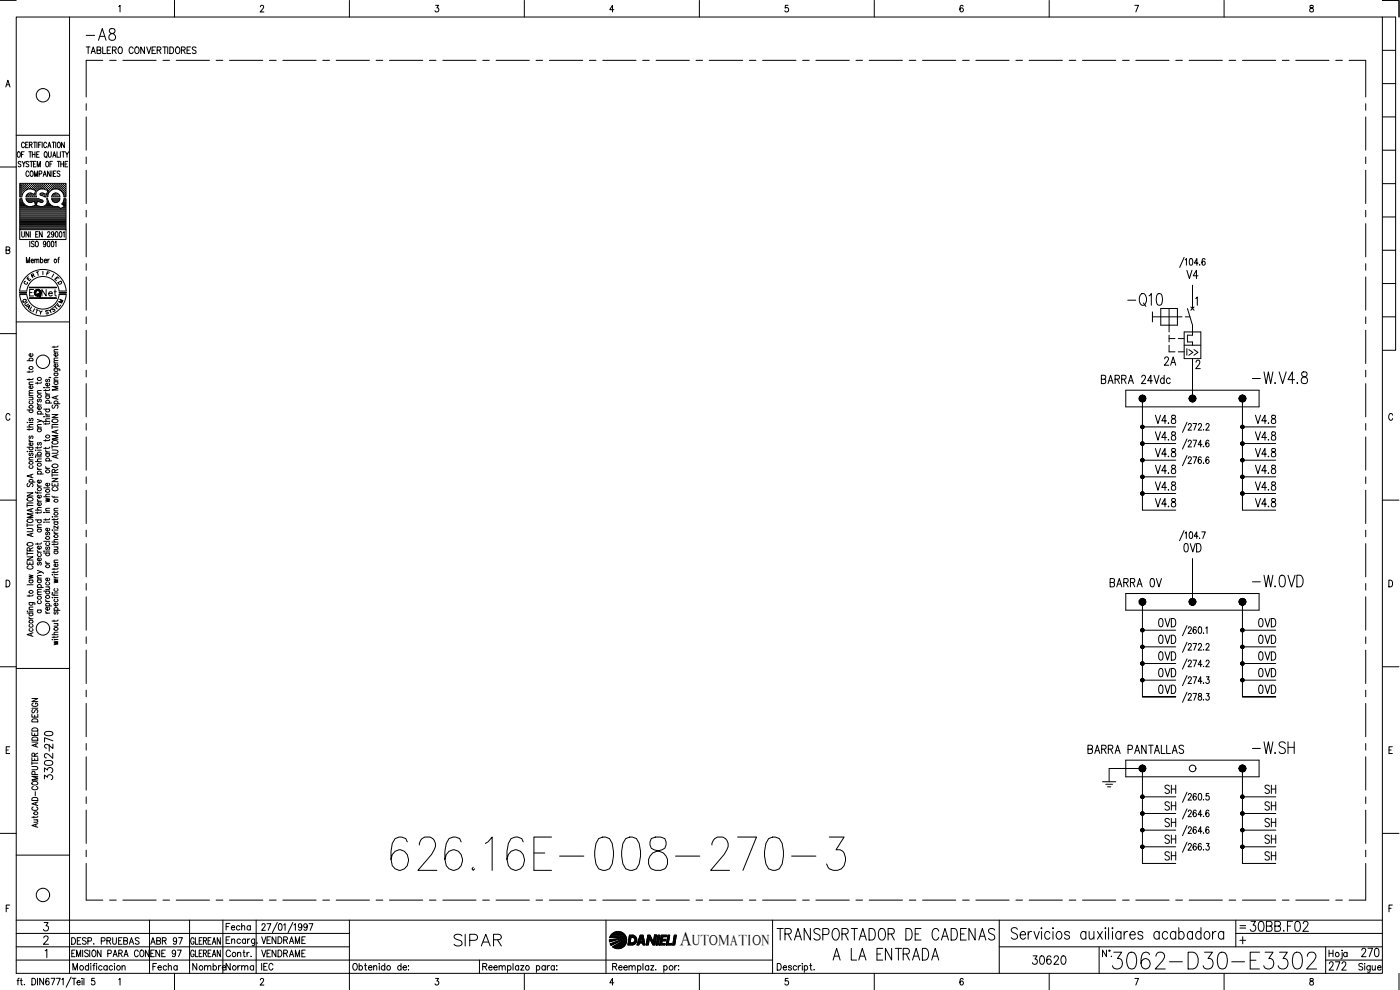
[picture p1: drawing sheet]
<svg xmlns="http://www.w3.org/2000/svg" width="420mm" height="297mm" viewBox="0 0 420 297" stroke-linecap="round" stroke-linejoin="round" font-family="sans-serif">
<defs><g id="words">
<text font-size="15.4" x="116.1" y="262.5">626.16E-008-270-3</text>
<text font-size="9.3" x="332.7" y="292.1">3062-D30-E3302</text>
<text font-size="7.5" x="337.3" y="93.1">-Q10</text>
<g font-size="7.1">
<text x="24.7" y="13.4">-A8</text>
<text x="374.6" y="116.4">-W.V4.8</text>
<text x="374.6" y="177.4">-W.0VD</text>
<text x="374.6" y="227.2">-W.SH</text>
<text x="135.1" y="285">SIPAR</text>
<text x="232.1" y="283.3">TRANSPORTADOR DE CADENAS</text>
<text x="248.7" y="289.3">A LA ENTRADA</text>
</g>
<text font-size="6.6" x="373.9" y="280.8">30BB.F02</text>
<g font-size="6.2">
<text x="16.9" y="225.8" transform="rotate(-90 16.9 225.8)">270</text>
<text x="308.7" y="290.7">30620</text>
<text x="397.6" y="292.5">272</text>
</g>
<text font-size="5.9" x="204" y="283.6">A</text>
<g font-size="5.7">
<text x="354.9" y="84.7">V4</text>
<text x="348.2" y="110.8">2A</text>
<text x="329.1" y="116.4">BARRA 24Vdc</text>
<text x="345.4" y="128.4">V4.8</text>
<text x="345.4" y="133.3">V4.8</text>
<text x="345.4" y="143.2">V4.8</text>
<text x="345.4" y="138.3">V4.8</text>
<text x="345.4" y="148.2">V4.8</text>
<text x="345.4" y="153.5">V4.8</text>
<text x="354.2" y="166.9">0VD</text>
<text x="332" y="177.4">BARRA 0V</text>
<text x="346.4" y="189.4">0VD</text>
<text x="376.4" y="189.4">0VD</text>
<text x="346.4" y="194.4">0VD</text>
<text x="376.4" y="194.4">0VD</text>
<text x="346.4" y="199.3">0VD</text>
<text x="376.4" y="199.3">0VD</text>
<text x="346.4" y="209.2">0VD</text>
<text x="346.4" y="204.3">0VD</text>
<text x="376.4" y="209.2">0VD</text>
<text x="376.4" y="204.3">0VD</text>
<text x="16.6" y="235.3" transform="rotate(-90 16.6 235.3)">3302-</text>
<text x="348.5" y="239.2">SH</text>
<text x="378.5" y="239.2">SH</text>
<text x="348.5" y="244.1">SH</text>
<text x="378.5" y="244.1">SH</text>
<text x="348.5" y="249.4">SH</text>
<text x="378.5" y="249.4">SH</text>
<text x="348.5" y="254.4">SH</text>
<text x="378.5" y="254.4">SH</text>
<text x="348.5" y="259.3">SH</text>
<text x="378.5" y="259.3">SH</text>
<text x="407.5" y="288.2">270</text>
</g>
<g font-size="5.3">
<text x="44.1" y="284.7">ABR 97</text>
<text x="56.8" y="292.5">Nombre</text>
<text x="66.7" y="292.5">Norma</text>
</g>
<g font-size="4.9">
<text x="11.3" y="90">Net</text>
<text x="66.7" y="280.1">Fecha</text>
<text x="44.1" y="288.2">ENE 97</text>
<text x="77.3" y="288.2">VENDRAME</text>
</g>
<text font-size="4.4" x="207.7" y="283.6">UTOMATION</text>
<g font-size="4">
<text x="6.7" y="85.4">E</text>
<text x="16.2" y="86.4">D</text>
<text x="5.6" y="92.1">Q</text>
<text x="6.3" y="92.8">U</text>
<text x="6.7" y="93.8">A</text>
<text x="14.8" y="93.8">T</text>
<text x="16.2" y="92.1">M</text>
</g>
<g font-size="3.5">
<text x="12.7" y="83.6">F</text>
<text x="6" y="86.4">C</text>
<text x="370.8" y="279.8">=</text>
</g>
</g></defs>
<!-- layer: DCA_A3E2|CART -->
<g fill="none" stroke="#000" stroke-width=".3">
<path d="M0 .1h4.9M4.9 5.1h410v286.9h-410zM20.9 5.1v286.9M35.6 2l.4-.4v2M52.4 .1v5M78.1 2.1l.3-.5 .6 .1 .1 .3-.2 .7-.8 .9h1.1M104.9 .1v5M130.7 1.6h.9l-.5 .8a.6 .6 0 0 1 .5 .9 .6 .6 0 0 1-1-.1M157.4 .1v5M184.2 2.9h-1.2l.8-1.3v2M209.9 .1v5M236.5 1.6h-.8l-.1 .8a.63 .63 0 0 1 1 .1 .63 .63 0 0 1-.2 .9 .63 .63 0 0 1-.9-.2"/>
<path d="M262.4 .1v5M289.1 1.9l-.5-.3a1.12 1.12 0 0 0 .1 2 .56 .56 0 0 0 .5-.6 .56 .56 0 0 0-.5-.5 .56 .56 0 0 0-.6 .4M314.9 .1v5M340.6 1.6h1.1l-.8 2M367.4 .1v5M393.2 1.7v.6a.79 .79 0 0 1 .8 .3 .79 .79 0 0 1 0 .9 .65 .65 0 0 1-1-.4 .65 .65 0 0 1 .9-.7l.2-.3-.1-.4zM414.9 .1h5v5M414.9 5.1h3.9v100h-3.9M414.9 15.1h3.9M1.7 26.1l.7-2 .6 2M2 25.4h.8M414.9 35.1h3.9"/>
<path d="M414.9 25.1h3.9M0 50.1h4.9M4.9 40.6h16M5.4 45.6l.1-.1a.86 .86 0 0 1 .6 .9 .86 .86 0 0 1-.6 .8 1.2 1.2 0 0 1-.1-1.6zM6.1 56.9h.1M6.1 56.3h.1M6.1 55.7h.1M6.1 57.6h.1M6.1 58.2h.1M6.1 58.8h.1M6.1 59.8h.3M6.2 57.2h.2"/>
<path d="M6.2 56.6h.2M6.2 56h.2M6.2 55.3h.2M6.2 57.9h.2M6.2 58.5h.2M6.3 48.7a.41 .41 0 0 0-.7-.2 .41 .41 0 0 0 .1 .6l.4 .2a.43 .43 0 0 1 0 .7 .43 .43 0 0 1-.6-.1M6.3 55.2v.2M6.3 55.9v.1M6.3 56.5v.2M6.3 57.1v.2M6.3 57.8v.1M6.3 58.4v.2"/>
<path d="M6.4 46.3h.5M6.5 59.6h-.6v9.3h13.9v-9.3h-.6M6.6 56.9h.1M6.6 56.3h.1M6.6 55.7h.1M6.6 57.6h.1M6.6 58.2h.1M6.6 59.6l.2 .7M6.6 55.6v.1M6.6 56.2v.2M6.6 56.8v.2M6.6 57.5v.1"/>
<path d="M6.6 58.1v.2M6.6 48.4l.5 .8 .5-.8M6.9 57.2h.1M6.9 56.6h.1M6.9 56h.1M6.9 55.3h.1M6.9 55.2v.2M6.9 55.9v.1M6.9 56.5v.2M6.9 57.1v.2M7.1 49.2v.9M7.2 56.9h.1"/>
<path d="M7.2 56.3h.1M7.2 55.7h.1M7.2 45.5h-.8v1.7M7.2 55.6v.1M7.2 56.2v.2M7.2 56.8v.2M7.3 43l-.3-.3a.86 .86 0 0 0-.6 .8 .86 .86 0 0 0 .6 .8l.3-.4M7.5 56.6h.2M7.5 56h.2M7.5 55.3h.2M7.6 55.2v.2M7.6 55.9v.1"/>
<path d="M7.6 56.5v.2M7.7 43.5h.5M7.8 59.6h3.7M7.8 59.6l.1 .3M7.8 56.9h.1M7.8 56.3h.2M7.8 55.7h.2M7.9 55.6v.1M7.9 56.2v.2M7.9 56.8v.1M7.9 59.9l.7 .8M7.9 59.8h3.7"/>
<path d="M8 58.8h.1M8.1 56.6h.2M8.1 56h.2M8.1 55.3h.2M8.1 58.5h.2M8.2 55.2v.2M8.2 55.9v.1M8.2 56.5v.2M8.2 58.4v.2M8.5 42.7h-.8v1.6h.8M8.5 56.3h.1M8.5 55.7h.1"/>
<path d="M8.5 58.8h.1M8.5 58.2h.1M8.5 55.6v.1M8.5 56.2v.2M8.5 58.2v.1M8.5 58.7v.2M8.6 48.7l-.3-.3-.5 .3 .1 .4 .7 .3v.5l-.3 .2-.5-.2M8.6 45.5h.8M8.7 51.7a.46 .46 0 0 0-.6-.4 .46 .46 0 0 0-.3 .6v.4a.47 .47 0 0 0 .3 .6 .47 .47 0 0 0 .6-.3M8.8 56.6h.1M8.8 56h.1M8.8 55.3h.1"/>
<path d="M8.8 58.5h.1M8.8 43.5l.7-.1v-.7h-.7v1.6M8.8 55.2v.2M8.8 55.9v.1M8.8 56.5v.1M8.8 58.4v.2M9 48.4h.8M9.1 45.5v1.7M9.1 56.3h.1M9.1 55.7h.1M9.1 58.2h.1M9.1 58.8h.1"/>
<path d="M9.1 55.6v.1M9.1 56.2v.2M9.1 58.1v.2M9.1 58.7v.2M9.2 43.5l.5 .8M9.4 51.3a.86 .86 0 0 1 .6 .8 .86 .86 0 0 1-.6 .8 1.14 1.14 0 0 1 0-1.6zM9.4 58h-.8M9.4 48.4v1.7M9.4 56.6h.2M9.4 56h.2M9.4 55.3h.2M9.4 58.5h.2"/>
<path d="M9.5 55.2v.2M9.5 55.9v.1M9.5 56.5v.2M9.5 58.4v.2M9.7 46.3h.8M9.7 45.5v1.7M9.7 56.3h.2M9.7 55.7h.2M9.7 58.8h.2M9.8 56.8a2.52 2.52 0 0 0-3.2 2.3M9.8 56.8l.9 .3-.4 1.2-.9-.3M9.8 55.6v.1"/>
<path d="M9.8 56.2v.2M9.8 58.2v.1M9.8 58.7v.2M10 42.7h.9M10 49.2h.5M10 56.6h.2M10 56h.2M10 55.3h.2M10 58.5h.2M10.1 55.2v.2M10.1 55.9v.1M10.1 56.5v.2"/>
<path d="M10.1 58.4v.2M10.3 52.9v-1.6l.5 1.6 .5-1.6v1.6M10.4 56.9h.1M10.4 56.3h.1M10.4 55.7h.1M10.4 58.8h.1M10.4 55.6v.1M10.4 56.2v.2M10.4 56.8v.1M10.4 58.7v.2M10.5 42.7v1.6M10.5 58.2h.1"/>
<path d="M10.5 45.5v1.7M10.7 56.6h.1M10.7 56h.1M10.7 55.3h.1M10.8 55.2v.2M10.8 55.9v.1M10.8 56.5v.2M10.8 48.4h-.8v1.7h.8M10.8 57.2h.1M11 46.3h.5M11 56.9h.1M11 56.3h.1"/>
<path d="M11 55.7h.1M11 55.6v.1M11 56.2v.2M11 56.8v.2M11.1 42.7v1.6M11.2 50.1v-1.7l.4 1.7 .5-1.7v1.7M11.3 56.6h.2M11.3 56h.2M11.3 55.3h.2M11.4 55.2v.2M11.4 55.9v.1M11.4 56.5v.2"/>
<path d="M11.5 57.1a1.46 1.46 0 0 0-.5 2h-3.2l.3-.7 .5-.4M11.5 59.6l.3 .1M11.6 43.5h.5M11.6 56.3h.2M11.6 55.7h.2M11.7 55.6v.1M11.7 56.2v.2M11.7 59.7l1.2 .4v.5l-.3 .1M11.7 52.2l.7-.1v-.7l-.7-.1v1.6M11.8 45.5h-.8v1.7h.8M11.9 56.6h.2M11.9 56h.2"/>
<path d="M11.9 55.3h.2M12 55.2v.2M12 55.9v.1M12 56.5v.2M12.3 56.3h.1M12.3 55.7h.1M12.3 58.2h.1M12.3 55.6v.1M12.3 56.2v.2M12.3 58.1v.2M12.4 42.7h-.8v1.6M12.6 56.6h.1"/>
<path d="M12.6 56h.1M12.6 55.3h.1M12.6 58.5h.1M12.7 42.7v1.6M12.7 55.2v.2M12.7 55.9v.1M12.7 56.5v.1M12.7 58.4v.2M12.7 56.7l.7 .1M12.7 56.7l-1.3 .3M12.9 56.3h.1M12.9 55.7h.1"/>
<path d="M12.9 58.2h.1M13 52.9l.4-1.6 .5 1.6M13 55.6v.1M13 56.2v.2M13 58.1v.2M13 58l-.3-.1a.42 .42 0 0 0-.5 .1 .42 .42 0 0 0-.1 .5M13.1 52.4h.6M13.2 56.6h.2M13.2 56h.2M13.2 55.3h.2M13.2 58.5h.2M13.3 55.2v.2"/>
<path d="M13.3 55.9v.1M13.3 56.5v.2M13.3 58.4v.2M13.4 56.8l1 .3-.4 1.2-1-.3M13.5 45.6l.1-.1a.86 .86 0 0 1 .6 .9 .86 .86 0 0 1-.6 .8 1.2 1.2 0 0 1-.1-1.6zM13.5 56.3h.2M13.5 55.7h.2M13.5 58.8h.2M13.6 55.6v.1M13.6 56.2v.2M13.6 58.7v.2M13.8 46.9l.3 .5"/>
<path d="M13.8 56.6h.2M13.8 56h.2M13.8 55.3h.2M13.8 58.5h.2M13.9 48.5l.2-.1a.86 .86 0 0 1 .6 .8 .86 .86 0 0 1-.6 .9 1.2 1.2 0 0 1-.2-1.6zM13.9 55.2v.2M13.9 55.9v.1M13.9 56.5v.2M13.9 58.4v.2M14 59.6a1.59 1.59 0 0 1-1.3 2.4M14 43a.47 .47 0 0 0-.6-.3 .47 .47 0 0 0-.3 .6v.4a.47 .47 0 0 0 .3 .6 .47 .47 0 0 0 .6-.4M14 59.6h.2"/>
<path d="M14.2 58.8h.1M14.2 56.9h.1M14.2 56.3h.1M14.2 55.7h.1M14.2 58.2h.1M14.2 55.6v.1M14.2 56.2v.2M14.2 56.8v.2M14.2 58.1v.2M14.3 59.6l.2 .7M14.3 57.6h.1M14.4 44.3l.4-1.6 .5 1.6"/>
<path d="M14.5 57.2h.1M14.5 56.6h.1M14.5 56h.1M14.5 55.3h.1M14.5 45.5v1.2l.4 .5 .5-.5v-1.2M14.5 43.8h.6M14.6 57.8l-.1 .1M14.6 55.2v.2M14.6 55.9v.1M14.6 56.5v.2M14.6 57.1v.2M14.8 56.9h.1"/>
<path d="M14.8 56.3h.1M14.8 55.7h.1M14.9 55.6v.1M14.9 56.2v.2M14.9 56.8v.2M15 57.5a2.47 2.47 0 0 1 2.6-.7 2.47 2.47 0 0 1 1.6 2.3h.6v-4.1h-13.9v4.1h.6M15 49.2h.5M15 57.5l-.7 1.6h-.8l-1.4-.6M15.1 51.3v1.6l-.8-1.6v1.6M15.1 56.6h.2M15.1 56h.2M15.1 55.3h.2"/>
<path d="M15.2 55.2v.2M15.2 55.9v.1M15.2 56.5v.2M15.5 56.3h.1M15.5 55.7h.1M15.5 59.6h2.5M15.5 56.8v.1M15.5 55.6v.1M15.5 56.2v.2M15.5 59.6l.1 .3M15.6 51.3v1.6M15.6 59.9l.3 .5"/>
<path d="M15.6 59.8h2.2M15.7 42.7h.8M15.7 48.4h-.7v1.7M15.7 56.6h.2M15.7 56h.2M15.7 55.3h.2M15.8 47.2l.5-1.7 .5 1.7M15.8 55.2v.2M15.8 55.9v.1M15.8 56.5v.2M15.8 58.3l.6-.4h.7l.8 .9M15.9 58.3l-.4 .8h2.5"/>
<path d="M15.9 58.5l-.1 .1M16 46.6h.6M16 42.7v1.6M16 52.1h.5M16.1 56.3h.1M16.1 55.7h.1M16.1 58.8h.1M16.1 55.6v.1M16.1 56.2v.2M16.1 58.2v.1M16.1 58.7v.2M16.2 58.2h.1"/>
<path d="M16.4 56.6h.2M16.4 56h.2M16.4 55.3h.2M16.4 58.5h.2M16.5 55.2v.2M16.5 55.9v.1M16.5 56.5v.1M16.5 58.4v.2M16.7 42.7v1.6M16.7 56.3h.1M16.7 55.7h.1M16.7 58.2h.1"/>
<path d="M16.7 58.8h.1M16.8 55.6v.1M16.8 56.2v.2M16.8 58.1v.2M16.8 58.7v.2M16.8 51.3h-.8v1.6h.8M17 56.6h.2M17 56h.2M17 55.3h.2M17 58.5h.2M17.1 45.5v1.7h.7M17.1 55.2v.2"/>
<path d="M17.1 55.9v.1M17.1 56.5v.1M17.1 58.4v.2M17.2 48.4h.8M17.4 56.3h.1M17.4 55.7h.1M17.4 58.8h.1M17.4 42.7h.1a.86 .86 0 0 1 .6 .8 .86 .86 0 0 1-.6 .8 1.2 1.2 0 0 1-.1-1.6zM17.4 55.6v.1M17.4 56.2v.2M17.4 58.7v.2M17.6 48.4v1.7"/>
<path d="M17.7 56.6h.1M17.7 56h.1M17.7 55.3h.1M17.7 55.2v.2M17.7 55.9v.1M17.7 56.5v.2M17.9 58.8l.1 .3M17.9 59.9l-.8 .8h-.7l-.6-.3M18 59.6l-.1 .3M18 51.5l-.3-.2-.6 .2 .1 .3 .8 .7-.3 .4-.6-.2M18 56.9h.1M18 56.3h.1"/>
<path d="M18 55.7h.1M18 55.6v.1M18 56.2v.2M18 56.8v.2M18.1 45.5v1.7M18.2 49.2h.8M18.2 48.4v1.7M18.3 56.6h.2M18.3 56h.2M18.3 55.3h.2M18.4 57.1l.1 .1M18.4 55.2v.2"/>
<path d="M18.4 55.9v.1M18.4 56.5v.2M18.6 45.5h.8M18.6 56.9h.2M18.6 56.3h.2M18.6 55.7h.2M18.7 57.5l.1 .1M18.7 55.6v.1M18.7 56.2v.2M18.7 56.8v.2M18.9 57.2h.2M18.9 56.6h.2"/>
<path d="M18.9 56h.2M18.9 55.3h.2M18.9 57.9h.2M19 45.5v1.7M19 55.2v.2M19 55.9v.1M19 56.5v.2M19 57.1v.2M19 57.8v.1M19 48.4v1.7M19.2 59.6l-.2 .7M19.3 56.9h.1"/>
<path d="M19.3 56.3h.1M19.3 55.7h.1M19.3 57.6h.1M19.3 58.2h.1M19.3 58.8h.1M19.3 42.7v1.6l-.8-1.6v1.6M19.3 55.6v.1M19.3 56.2v.2M19.3 56.8v.2M19.3 57.5v.1M19.3 58.1v.2M19.3 58.7v.2"/>
<path d="M19.3 59.8h.4M19.5 49.2h.5M19.6 57.2h.1M19.6 56.6h.1M19.6 56h.1M19.6 55.3h.1M19.6 57.9h.1M19.6 58.5h.1M19.6 45.5l.5 .8 .5-.8M19.6 55.2v.2M19.6 55.9v.1M19.6 56.5v.2"/>
<path d="M19.6 57.1v.2M19.6 57.8v.1M19.6 58.4v.2M20.1 46.3v.9M20.3 48.4h-.8v1.7h.8M414.9 55.1h3.9M414.9 45.1h3.9M1.8 75h1l.1-.7-1.1-.2v2l1.1-.2 .1-.5-.5-.4M5.9 68.9v3h13.9v-3M6.1 64.5h13.6M6.1 64.2h13.6M6.1 63.9h13.6"/>
<path d="M6.1 63.6h13.6M6.1 63.3h13.6M6.1 62.9h13.6M6.1 62.6h12M6.1 62.3h11.6M6.1 62h2.2M6.1 61.7h1.5M6.1 61.4h1.1M6.1 61h.9M6.1 60.7h.7M6.1 60.4h.5M6.1 60.1h.4"/>
<path d="M6.1 64.8h13.6M6.1 65.2h13.6M6.1 65.5h13.6M6.1 65.8h13.6M6.1 66.1h13.6M6.1 66.4h13.6M6.1 66.7h13.6M6.1 67.1h13.6M6.1 67.4h13.6M6.1 67.7h13.6M6.1 68h13.6M6.1 68.4h13.6"/>
<path d="M6.1 68.7h13.6M6.5 69.5l.1 1.4 .3 .2 .4-.2v-1.4M6.7 60.4l.4 .6a2.47 2.47 0 0 0 2.7 .9l.8-.3-.3-1.2-.9 .3h-.8M7.9 78.9v-1.7l.5 1.7 .5-1.7v1.7M8 60.1h4.5M8.3 60.4h1.7M8.6 69.5v1.6l-.8-1.6v1.6M8.9 72.4v1.6M9.1 69.5v1.6M9.4 78.2h.6l-.1-.4a.48 .48 0 0 0-.6 .5 .48 .48 0 0 0 .6 .5l.1-.2M9.7 62h2.1M10.2 72.6l-.5-.2-.3 .2v.3a.74 .74 0 0 1 .7 1.1l-.7-.2"/>
<path d="M10.4 78l.3-.2h.3v1.1M10.4 77.8v1.1M10.5 60.4h.6M10.5 60.7h.5M10.6 61h.4M10.6 61.7h.3M10.7 61.4h.2M10.7 70.3h.5M10.8 72.5l.1-.1a.86 .86 0 0 1 .6 .8 .86 .86 0 0 1-.6 .8 1.17 1.17 0 0 1-.1-1.5zM11 78l.3-.2h.3l.1 1.1M11.5 69.5h-.8v1.6h.8M11.6 60.4h1.3"/>
<path d="M11.7 61.9l1 .1M12.1 78l.2-.2a.48 .48 0 0 1 .6 .5 .48 .48 0 0 1-.6 .5l-.2-.2M12.1 77.2v1.7M12.2 60.7l-1-.3-.3 1.2 .8 .3M12.2 60.7l.4 .1M12.7 69.5v1.6l-.9-1.6v1.6M13.2 62h2.8M13.3 78.2h.7l-.1-.4a.48 .48 0 0 0-.6 .5 .48 .48 0 0 0 .6 .5l.1-.2M13.7 61.7h1.6M13.8 72.9l-.2 .4a.43 .43 0 0 1-.6-.4 .43 .43 0 0 1 .7-.3l-.1 1.4-.6-.2M14 61.4h.9M14.2 61h.5"/>
<path d="M14.3 60.7h.2M14.3 60.4h.1M14.3 69.9l.2-.4 .4 .2v.4l-.7 1h.9M14.4 72.5l.1-.1a.96 .96 0 0 1 0 1.6l-.3-.7zM14.4 77.8v1.1M14.4 60.4l.6 .8M14.8 77.8l-.4 .4M15 61.2a3.1 3.1 0 0 0 2.6 .8l.6 .6 1.1-.6M15.5 72.5l.2-.1a.96 .96 0 0 1 0 1.6l-.3-.7zM15.7 60.1h2M16 60.4h1.4M16.2 70l-.2 .5a.43 .43 0 0 1-.6-.5 .43 .43 0 0 1 .7-.2v1.1l-.3 .2-.3-.2"/>
<path d="M16.5 72.7l.3-.3v1.6M16.8 69.6l.1-.1a.96 .96 0 0 1 0 1.6l-.3-.6zM17.4 77.8h.4M17.8 77.2l-.3 .3v1.4M17.9 69.6l.2-.1a.96 .96 0 0 1 0 1.6l-.3-.6zM18.3 62.6h1.4M18.5 61.2l.8 .7M18.8 61h.9M18.8 62.3h.9M18.8 61.4h.9M19 69.8l.3-.3v1.6M19 60.7h.7"/>
<path d="M19.1 60.4l-.6 .8M19.1 61.7h.6M19.1 60.4h.6M19.2 60.1h.5M19.4 62h.3M414.9 75.1h3.9M414.9 65.1h3.9M4.9 96.6h16M5.9 87.3a7 7 0 0 1 7-6.5 7 7 0 0 1 7 6.5M5.9 88.4a7 7 0 0 0 7 6.5 7 7 0 0 0 7-6.5M8 87.3a4.9 4.9 0 0 1 4.9-4.3 4.9 4.9 0 0 1 4.9 4.3M8 88.4a4.9 4.9 0 0 0 4.9 4.3 4.9 4.9 0 0 0 4.9-4.3"/>
<path d="M8.8 86.2h8.1v.1h-8.1M8.8 89.4h8.1v.1h-8.1zM8.9 86.3h7.9M8.9 89.4h7.9M10.1 86.9h-1.2v1.9M10.8 92.9l.7 .2M11.9 93.2l.3 .6 .5-.5M12.2 93.8l-.1 .5M414.9 95.1h3.9M414.9 85.1h3.9M0 100.1h4.9M8.1 108.2h1.8"/>
<path d="M8.7 111.3v.5M8.7 113.6v.5M8.7 119.2h1.2M8.7 118.7h1.2M8.7 115.4h1.2M9 108.2l-.2-.1a.53 .53 0 0 1 .5-.7 .53 .53 0 0 1 .5 .7l-.1 .1M9.6 119.2l.3 .4-.1 .3-1.1 .1M9.7 115.8l.1 .1a.52 .52 0 0 1-.5 .7 .52 .52 0 0 1-.4-.7l.3-.1v.8M9.7 106.1l.1 .1a.52 .52 0 0 1-.5 .8 .52 .52 0 0 1-.4-.8l.3-.1v.9M9.9 117.9l-1.1 .1-.1 .3 .4 .4M9.9 117.2h-1.1l-.1 .4 .4 .3M9.9 114.6l-1.1 .1-.1 .3 .4 .4"/>
<path d="M9.9 113.5l-.1 .3-1.7 .1M9.9 111.3l-.3 .3h-1.5M11.2 114.7v.5M11.2 118h1.2M11.5 119.8l-.3 .3 .3 .5 .4-.7h.4l.1 .4-.3 .3M12.4 117.2h-1.1l-.1 .4 .4 .4M12.4 114.6l-.1 .3-1.7 .1M13.2 116.4h.1M13.7 117.7l.1 .4 .4 .2M13.7 116.9v.5M13.7 118.8h1.2M13.7 118.3h1.2"/>
<path d="M13.7 116.3h1.2M14 118.8l-.2 .1a.52 .52 0 0 0 .5 .7 .52 .52 0 0 0 .3-.8M14 113.8l-.3 .3 .1 .4h.3l.3-.6 .2-.1 .3 .3-.3 .4M14.6 115l.2 .1a.52 .52 0 0 1-.5 .7 .52 .52 0 0 1-.4-.8h.3v.8M14.8 113.2l.4 .2M14.9 116.8l-.3 .4h-1.5M16.2 110.6l1.6 .1 .1 .5M16.2 103.9v.4M16.2 114.5h1.2M16.2 114.1h1.2M16.2 112h1.2M16.2 108.9h1.2"/>
<path d="M16.2 105.6h1.2M16.5 114.5l-.2 .2a.52 .52 0 0 0 .5 .7 .52 .52 0 0 0 .3-.9M16.5 112l-.2 .1a.53 .53 0 0 0 .5 .7 .53 .53 0 0 0 .5-.7l-.2-.1M16.5 110.6a.55 .55 0 0 0 .2 1 .55 .55 0 0 0 .7-.7l-.3-.3M16.8 118.9v.7M17.1 109.3l.2 .2a.52 .52 0 0 1-.5 .7 .52 .52 0 0 1-.4-.8l.3-.1v.9M17.1 106l.2 .2a.52 .52 0 0 1-.5 .7 .52 .52 0 0 1-.4-.8l.3-.1v.9M17.4 118.7l-1.8 .6 1.8 .5M17.4 115.9h-1.8l1.8 .6-1.8 .5h1.8M17.4 113.3l-1.1 .1-.1 .3 .4 .4M17.4 108.2h-1.1l-.1 .4 .4 .3M17.4 107.4l-1.1 .1-.1 .3 .4 .4"/>
<path d="M17.4 104.9h-1.1l-.1 .4 .4 .3M17.4 103.8l-.3 .3h-1.5M3 124.6a.61 .61 0 0 0-.8-.5 .61 .61 0 0 0-.4 .7v.5a.61 .61 0 0 0 .4 .8 .61 .61 0 0 0 .8-.5M8.1 135.5h.2zM8.1 126.8h.2zM8.1 128.1h1.8M8.1 134.2h1.8M8.1 123h1.8M8.7 131.9l.1 .3 .4 .2M8.7 128.6v.5M8.7 138h1.2M8.7 135.5h1.2"/>
<path d="M8.7 132.4h1.2M8.7 126.8h1.2M9 139.7a.55 .55 0 0 0 .2 .9 .55 .55 0 0 0 .7-.6l-.2-.3M9 136l-.3 .2 .1 .4h.3l.3-.6h.3l.2 .2-.2 .5M9 134.2l-.2 .1a.53 .53 0 0 0 .5 .7 .53 .53 0 0 0 .5-.7l-.1-.1M9 130.8l-.3 .3 .3 .5 .4-.7h.4l.1 .4-.2 .3M9 125.5l-.3 .3 .1 .4h.3l.3-.6 .3-.1 .2 .3-.2 .5M9 123l-.2 .1a.53 .53 0 0 0 .5 .7 .53 .53 0 0 0 .5-.7l-.1-.1M9 120.4l-.2 .1a.53 .53 0 0 0 .5 .7 .53 .53 0 0 0 .5-.7l-.1-.1M9.7 132.9a.49 .49 0 0 1-.1 .6 .49 .49 0 0 1-.6 .1 .49 .49 0 0 1-.1-.7h.3v.8M9.9 137.2l-1.1 .1-.1 .4 .4 .3M9.9 128.6l-.3 .3h-1.5"/>
<path d="M9.9 127.4l-1.1 .1-.1 .3 .4 .3M10.6 135.1h.2zM10.6 138.5h1.8M10.6 136.6h1.8M10.7 137v.1zM11.2 125.8l1.2 .5-1.2 .4M11.2 120.9l.1 .4 .4 .2M11.2 134.1v.5M11.2 137.1h1.2M11.2 135.1h1.2M11.2 128.7h1.2M11.2 128.2h1.2"/>
<path d="M11.2 124.2h1.8M11.2 121.5h1.2M11.5 136.6a.51 .51 0 0 1-.1-.8 .51 .51 0 0 1 .8 0 .51 .51 0 0 1-.1 .8M11.5 132.7l-.3 .3 .1 .5h.3l.3-.7 .2-.1 .3 .3-.3 .5M11.5 128.7a.51 .51 0 0 0-.1 .7 .51 .51 0 0 0 .8 0 .51 .51 0 0 0-.1-.7M11.5 124.2a.51 .51 0 0 1-.1-.7 .51 .51 0 0 1 .8 0 .51 .51 0 0 1-.1 .7M12.1 122a.51 .51 0 0 1 .1 .7 .51 .51 0 0 1-.7 0 .51 .51 0 0 1-.1-.7h.3v.8M12.4 137.7l-1.1 .1-.1 .4 .4 .3M12.4 134l-.3 .4h-1.5M12.4 127.4l-1.1 .1-.1 .3 .4 .4M12.4 126.3l.5 .2 .1 .3M13.1 126.4h1.8"/>
<path d="M13.1 122.8h1.8M13.2 125.1h.1M13.7 140l.1 .3 .4 .2M13.7 135.1l.1 .3 .4 .2M13.7 124l.1 .3 .4 .2M13.7 126.9v.5M13.7 131.9v.5M13.7 134.2v.5M13.7 138.3h1.8M13.7 136.1h1.2M13.7 135.6h1.2M13.7 125h1.2"/>
<path d="M13.7 124.5h1.2M13.7 120.9h1.8M14 138.3l-.2-.1a.52 .52 0 0 1 .5-.8 .52 .52 0 0 1 .3 .9M14 136.1l-.2 .2a.52 .52 0 0 0 .5 .7 .52 .52 0 0 0 .3-.9M14 122.8a.49 .49 0 0 0 0 .7 .49 .49 0 0 0 .7 0 .49 .49 0 0 0-.1-.7M14 120.9l-.2-.1a.52 .52 0 0 1 .5-.7 .52 .52 0 0 1 .3 .8M14.9 134.1l-.3 .4h-1.5M14.9 131.9l-.3 .3h-1.5M14.9 126.9l-.3 .3h-1.5M14.9 125.6l-1.1 .1-.1 .4 .4 .3M15.6 135h1.3l.5 .5-.3 .5h-1.5M15.6 124.4h1.8l-1.8 .9h1.8"/>
<path d="M15.6 128.1h1.8M15.6 127.7v.9M15.6 133.5v1M15.6 134h1.8M15.6 127.4h1.8M15.7 139.5a.88 .88 0 0 1 1-.3 .88 .88 0 0 1 .6 .9 .88 .88 0 0 1-1 .3 .88 .88 0 0 1-.6-.9zM15.7 132.4a.88 .88 0 0 1 1-.3 .88 .88 0 0 1 .6 .9 .88 .88 0 0 1-1 .3 .88 .88 0 0 1-.6-.9zM15.7 126a.88 .88 0 0 1 1-.3 .88 .88 0 0 1 .6 .9 .89 .89 0 0 1-1 .3 .89 .89 0 0 1-.6-.9zM15.9 121.5l-.3 .4 .1 .5h.6l.4-.8 .4-.1 .3 .4-.3 .6M16.2 121.1h1.8M16.5 121.1l-.2-.1a.51 .51 0 0 1 .6-.7 .51 .51 0 0 1 .2 .8M16.8 129.2v.7"/>
<path d="M16.8 136.6v.7M17.4 136.4l-1.8 .6 1.8 .5M17.4 130.7h-1.8l1.8 .5-1.8 .6h1.8M17.4 129l-1.8 .6 1.8 .5M418 124.6a.61 .61 0 0 0-.8-.5 .61 .61 0 0 0-.4 .7v.5a.61 .61 0 0 0 .4 .8 .61 .61 0 0 0 .8-.5M0 150.1h4.9M8.1 158.6h1.3l.5 .4-.1 .3-.4 .2h-1.3M8.1 147.9h1.8l-1.8 .9h1.8M8.1 151.2v.9M8.1 157.1v.9M8.1 157.6h1.8M8.1 151.7h1.8"/>
<path d="M8.1 150.9h1.8M8.2 156a.88 .88 0 0 1 1-.4 .88 .88 0 0 1 .6 .9 .89 .89 0 0 1-1 .3 .89 .89 0 0 1-.6-.8zM8.2 149.5a.88 .88 0 0 1 1-.3 .88 .88 0 0 1 .6 .9 .88 .88 0 0 1-1 .3 .88 .88 0 0 1-.6-.9zM8.4 145.1l-.3 .3 .1 .5h.6l.3-.7 .6-.1 .2 .3-.2 .6M8.7 144.6h1.8M9 144.6l-.2-.1a.53 .53 0 0 1 .5-.7 .53 .53 0 0 1 .5 .7l-.1 .1M9.3 142.5v.7M9.3 152.7v.7M9.9 160l-1.8 .5 1.8 .5M9.9 154.2h-1.8l1.8 .5-1.8 .6h1.8M9.9 152.6l-1.8 .5 1.8 .6M9.9 142.3l-1.8 .5 1.8 .6"/>
<path d="M10.6 147.6l.4 .3h1.4M10.6 156h1.8M10.6 153.1h1.8M11.2 149.8l.1 .4 .4 .2M11.2 145.3l.1 .4 .4 .2M11.2 140.3l.1 .3 .4 .2M11.2 147.6v.5M11.2 153.6v.5M11.2 158.8h1.2M11.2 158.3h1.2M11.2 150.4h1.2M11.2 145.9h1.2"/>
<path d="M11.2 142.2h1.8M11.2 140.8h1.2M11.5 158.8a.49 .49 0 0 0 0 .7 .49 .49 0 0 0 .7 0 .49 .49 0 0 0-.1-.7M11.5 156a.51 .51 0 0 0-.1 .7 .51 .51 0 0 0 .8 0 .51 .51 0 0 0-.1-.7M11.5 142.2a.51 .51 0 0 1-.1-.7 .51 .51 0 0 1 .8 0 .51 .51 0 0 1-.1 .7M12.1 150.8a.5 .5 0 0 1 .1 .8 .5 .5 0 0 1-.7 0 .5 .5 0 0 1 .1-.8h.1v.9M12.1 148.6a.51 .51 0 0 1 .1 .7 .51 .51 0 0 1-.7 0 .51 .51 0 0 1-.1-.7h.3v.8M12.1 144a.5 .5 0 0 1 .1 .8 .5 .5 0 0 1-.7 0 .5 .5 0 0 1 .1-.8h.1v.9M12.4 157.5h-1.1l-.1 .4 .4 .4M12.4 153.5l-.1 .3-1.7 .1M12.4 152.3h-1.1l-.1 .4 .4 .4M13.1 149h1.8"/>
<path d="M13.1 146.4h1.8M13.2 156.7h.1M13.2 153.8h.1M13.7 149.5l1.2 .3-1.2 .3 1.2 .2-1.2 .3M13.7 156.7h1.2M13.7 155.6v.6M13.7 153.8h1.2M13.7 153.3h1.2M13.7 140.5h1.2M14 159.8l-.3 .2 .3 .5 .4-.7h.4l.1 .4-.3 .3M14.6 158.5l.2 .1a.53 .53 0 0 1-.5 .7 .53 .53 0 0 1-.4-.8h.3v.8M14.6 145l.2 .1a.52 .52 0 0 1-.5 .7 .52 .52 0 0 1-.4-.7l.3-.1v.8"/>
<path d="M14.9 155.6l-.3 .3h-1.5M14.9 152.5l-1.1 .1-.1 .3 .4 .4M14.9 148.3l-1.1 .1-.1 .3 .4 .3M15.6 159h.2zM15.6 155.1h.2zM15.6 148.8l.4 .4h1.4M15.6 144.9v.9h1.8v-.9M15.6 143.5h1.8l-1.8 1h1.8M15.6 142.5h1.8M15.6 142.1v.9M16 146.2a.54 .54 0 0 0-.4 .7 .54 .54 0 0 0 .7 .4h.4a.54 .54 0 0 0 .7-.4 .54 .54 0 0 0-.4-.7M16.2 159.5l.1 .3 .4 .2"/>
<path d="M16.2 153.3h1.2M16.2 148.9v.5M16.2 155.6v.5M16.2 159h1.2M16.2 156.6h1.2M16.2 155.1h1.2M16.5 156.6l-.2 .1a.53 .53 0 0 0 .5 .7 .53 .53 0 0 0 .5-.7l-.2-.1M16.5 141.8l-.1-.8-.6-.1-.2 .9h1.8M16.5 145.3v.5M17.4 157.8v.8l-1.2-.8v.8M17.4 155.6l-.3 .3h-1.5M17.4 152.5l-1.1 .1-.1 .3 .4 .4"/>
<path d="M17.4 140.8l-.9 .5M414.9 150.1h5M1.8 174.1a1.03 1.03 0 0 1 1.2 1 1.03 1.03 0 0 1-1.2 1zM8.1 168.4v.9h1.8v-.9M8.1 167.1h1.8l-1.8 .9h1.8M8.1 175.5h1.8M8.1 166.1h1.8M8.1 165.6v.9M8.2 163a.89 .89 0 0 1 1-.3 .89 .89 0 0 1 .6 .9 .88 .88 0 0 1-1 .3 .88 .88 0 0 1-.6-.9zM8.6 169.7a.53 .53 0 0 0-.5 .7 .53 .53 0 0 0 .7 .4h.4a.53 .53 0 0 0 .7-.4 .53 .53 0 0 0-.4-.7M8.7 172.5l1.2 .2-1.2 .3 1.2 .3-1.2 .3M8.7 178.5v.5"/>
<path d="M8.7 174.1h1.2M9 174.1l-.2 .1a.52 .52 0 0 0 .5 .7 .52 .52 0 0 0 .4-.8M9 165.3l-.1-.8h-.7l-.1 .8h1.8M9 168.8v.5M9.3 160.1v.8M9.9 178.5l-.3 .3h-1.5M9.9 164.3l-.9 .5M11.2 171.1l1.2 .5-1.2 .4M11.2 165.1l.1 .4 .4 .2M11.2 178.4h1.2M11.2 176.3h1.8M11.2 174h1.2"/>
<path d="M11.2 173.5h1.2M11.2 165.7h1.2M11.2 162.9v.5M11.5 176.3a.51 .51 0 0 1-.1-.8 .51 .51 0 0 1 .8 0 .51 .51 0 0 1-.1 .8M11.5 174a.51 .51 0 0 0-.1 .7 .51 .51 0 0 0 .8 0 .51 .51 0 0 0-.1-.7M11.5 168.7l-.3 .3 .1 .5h.3l.3-.7 .2-.1 .3 .3-.3 .5M11.5 166.1a.51 .51 0 0 0-.1 .7 .51 .51 0 0 0 .8 0 .51 .51 0 0 0-.1-.7M12.1 167.4a.5 .5 0 0 1 .1 .8 .5 .5 0 0 1-.7 0 .5 .5 0 0 1 .1-.8h.1v.9M12.1 163.9a.5 .5 0 0 1 .1 .7 .5 .5 0 0 1-.7 0 .5 .5 0 0 1 .1-.7h.1v.8M12.4 177.6l-1.1 .1-.1 .4 .4 .3M12.4 176.8l-1.1 .1-.1 .4 .4 .3M12.4 172.7h-1.1l-.1 .4 .4 .4"/>
<path d="M12.4 171.6l.6 .3v.2M12.4 162.8l-.3 .4h-1.5M13.1 165.3h.2zM13.1 177.4h1.8M13.1 165.9h1.8M13.1 162.4h1.8M13.7 179.9l.1 .3 .4 .3M13.7 168.4l.1 .4 .4 .2M13.7 176.1h1.2M13.7 169h1.2M13.7 165.3h1.2M14 177.4a.49 .49 0 0 0 0 .7 .49 .49 0 0 0 .7 0 .49 .49 0 0 0-.1-.7"/>
<path d="M14 174.7l-.2 .2a.51 .51 0 0 0 .6 .6 .51 .51 0 0 0 .2-.8M14 165.9l-.2 .2a.52 .52 0 0 0 .5 .7 .52 .52 0 0 0 .3-.9M14 164.1l-.3 .3 .3 .5 .4-.7h.4l.1 .4-.3 .3M14 162.8l-.2 .2a.52 .52 0 0 0 .5 .7 .52 .52 0 0 0 .3-.9M14.6 176.1l.3 .4-.1 .3-1.1 .1M14.6 173.4a.5 .5 0 0 1 .1 .7 .5 .5 0 0 1-.7 .1 .5 .5 0 0 1-.1-.7l.3-.1v.9M15.6 179.3h.2zM15.6 178.3l.4 .3h1.4M15.6 177.9h.2zM15.6 172.4h.2zM15.6 162.6h1.8M16.2 173.8l1.2 .3-1.2 .3 1.2 .2-1.2 .3"/>
<path d="M16.2 172.8l.1 .4 .4 .2M16.2 165.3h1.2M16.2 163.1v.5M16.2 170.5v.5M16.2 171.4v.5M16.2 178.3v.5M16.2 179.3h1.2M16.2 177.9h1.2M16.2 173.4h1.2M16.2 172.4h1.2M16.2 168.8h1.2M16.2 164.1h1.2"/>
<path d="M16.2 160h1.2M16.5 179.7l-.2 .2a.51 .51 0 0 0 .6 .7 .51 .51 0 0 0 .2-.9M16.5 176.6l-.2 .1a.53 .53 0 0 0 .5 .7 .53 .53 0 0 0 .5-.7l-.2-.1M16.5 165.3l-.2 .2a.51 .51 0 0 0 .6 .7 .51 .51 0 0 0 .2-.9M17.1 164.1l.3 .4-.1 .3-1.1 .1M17.1 169.2l.2 .1a.51 .51 0 0 1-.5 .7 .51 .51 0 0 1-.4-.7l.3-.1v.8M17.4 171.4l-.3 .3h-1.5M17.4 170.4l-.1 .3-1.7 .1M17.4 168l-1.1 .1-.1 .3 .4 .4M17.4 163l-.1 .3-1.7 .1M17.4 161.9h-1.1l-.1 .3 .4 .4M416.8 174.1a1.02 1.02 0 0 1 1.1 1 1.02 1.02 0 0 1-1.1 1z"/>
<path d="M8.1 183.4h.2zM8.1 183.9h1.8M8.7 185.1l.1 .3 .4 .3M8.7 180.8l1.6 .1 .1 .5M8.7 185.7h1.2M8.7 183.4h1.2M8.7 182.9h1.2M9 188.6l-.2 .2a.53 .53 0 0 0 .5 .6 .53 .53 0 0 0 .5-.6l-.1-.2M9 187.4l-.2 .1a.51 .51 0 0 0 .6 .7 .51 .51 0 0 0 .3-.8M9 183.9l-.2 .2a.51 .51 0 0 0 .6 .7 .51 .51 0 0 0 .3-.9M9 180.8a.55 .55 0 0 0 .2 .9 .55 .55 0 0 0 .7-.7l-.2-.2M9.3 190.1v.6"/>
<path d="M9.9 189.9l-1.8 .5 1.8 .6M9.9 182.1l-1.1 .1-.1 .4 .4 .3M11.2 183h1.2M11.5 183a.49 .49 0 0 0 0 .7 .49 .49 0 0 0 .7 0 .49 .49 0 0 0-.1-.7M11.5 180.2a.51 .51 0 0 0-.1 .8 .51 .51 0 0 0 .8 0 .51 .51 0 0 0-.1-.8M13.7 183.4l.1 .4 .4 .2M13.7 184h1.2M13.7 181.8h1.8M13.7 180.5h1.2M14 181.8l-.2-.1a.52 .52 0 0 1 .5-.7 .52 .52 0 0 1 .3 .8M14.6 182.2l.2 .2a.52 .52 0 0 1-.5 .7 .52 .52 0 0 1-.4-.8l.3-.1v.9M15.6 191.9h.2z"/>
<path d="M15.6 190.4h1.8M16.2 192.3l1.2 .3-1.2 .3 1.2 .3-1.2 .2M16.2 191.9h1.2M16.2 186v.5M16.2 190.9v.5M16.2 187.1h1.2M16.2 183.1h1.8M16.5 183.5l-.3 .3 .1 .4h.3l.3-.6 .2-.1 .3 .3-.3 .5M16.5 183.1l-.2-.1a.52 .52 0 0 1 .5-.7 .52 .52 0 0 1 .3 .8M17.1 187.1l.3 .3-.1 .4-1.1 .1M17.1 181l.2 .1a.52 .52 0 0 1-.5 .7 .52 .52 0 0 1-.4-.8h.3v.8M17.4 190.9l-.3 .3h-1.5"/>
<path d="M17.4 189.7l-1.1 .1-.1 .3 .4 .3M17.4 186l-.3 .3h-1.5M0 200.1h4.9M4.9 200.6h16M414.9 200.1h5M1.9 225h.6M2.9 224.1h-1v2h1M416.9 225h.6M417.9 224.1h-1v2h1M0 250h4.9M4.9 256.6h16M414.9 250h5"/>
<path d="M1.9 272.5h.6M2.9 271.6h-1v2M4.9 276.1h410M44.9 276.1v15.9M56.9 276.1v15.9M66.9 276.1v15.9M76.9 276.1v15.9M104.9 276.1v20.9M181.9 276.1v15.9M184 279.9h3M184.2 279.8h2.6M184.4 279.7h2.1"/>
<path d="M184.9 279.6h1.2M231.9 276.1v15.9M299.9 276.1v15.9M370.9 276.1v8M416.9 272.5h.6M417.9 271.6h-1v2M4.9 280.1h100M4.9 284.1h100M4.9 288.1h227M5.1 294.2h.6M5.8 293.5l-.4 .4v1.6M6.1 294.2h.5"/>
<path d="M6.3 293.5v1.6l.4 .4M7.3 295.3l.1 .1M9.6 293.5a1.01 1.01 0 0 1 1.1 1 1.01 1.01 0 0 1-1.1 1zM11.3 293.5v2M13.1 293.5v2l-1.2-2v2M14.7 293.8l-.3-.3a1.12 1.12 0 0 0-.1 2 .57 .57 0 0 0 .5-.8 .57 .57 0 0 0-1-.1l-.1 .3M15.3 293.5h1.2l-.8 2M16.9 293.5h1.2l-.8 2M18.6 293.9l.4-.4v2M21.3 293.1l-1.4 3.1M21.6 293.5h1.2M22.2 293.5v2"/>
<path d="M23.1 294.8h1a.49 .49 0 0 0-.5-.6 .49 .49 0 0 0-.5 .6l.2 .6 .4 .1 .4-.2M24.6 293.6h.1zM24.6 294.2v1.3M25.2 293.5v2M28.4 293.5h-.8l-.1 .9a.63 .63 0 0 1 .9 0 .63 .63 0 0 1-.1 .9 .63 .63 0 0 1-.9-.2M35.6 293.9l.4-.3v2M52.4 292v5M78.1 294l.3-.4 .6 .1 .1 .2-.2 .7-.8 1h1.1M130.7 293.6h.9l-.5 .7a.6 .6 0 0 1 .5 1 .6 .6 0 0 1-1-.1M143.9 288.1v3.9M157.4 292v5M182.9 282.4h.8"/>
<path d="M182.9 282.3h1.3M182.9 282.1h1.8M182.9 282l3-.4 .2 .2-3.2 .8zM182.9 282.5h.3M183 281.3h2.7l.2 .2M183 282h2.2M183 281.2h4.9M183.1 281h4.7M183.1 283.2l.3 .5 3.1-1.5-.2-.2-3.2 1.2h1.3M183.1 280.9h4.7M183.2 283.3h.9M183.2 280.8h4.5"/>
<path d="M183.3 283.4h.6M183.3 280.6h4.3M183.3 283.6h.3M183.4 280.5h4.1M183.4 283.1h1.3M183.5 280.4h3.9M183.6 280.2h3.7M183.8 284.1l3-1.7-.2-.2 1.4-.8a2.61 2.61 0 0 1-1.1 2.9 2.61 2.61 0 0 1-3.1-.2zM183.8 280.1h3.4M183.8 282.9h1.2M183.9 284.1h3.1M184 281.8h1.7"/>
<path d="M184 284h3.2M184.1 284.3h2.8M184.2 282.8h1.1M184.2 294.9h-1.2l.8-1.3v2M184.2 283.9h3.2M184.3 284.4h2.3M184.4 283.7h3.1M184.6 282.6h.9M184.7 284.6h1.6M184.7 283.6h2.9M184.9 282.5h.9M184.9 283.4h2.8"/>
<path d="M185 281.7h1M185.2 283.3h2.5M185.3 282.4h.8M185.4 283.2h2.4M185.6 283.1h2.3M185.7 282.3h.7M185.8 281.5h.8M185.9 282.9h2M186.1 282.1h.3M186.1 282.8h1.9M186.1 281.8l1.2-.2-.9 .4zM186.2 281.8h.4"/>
<path d="M186.4 282.6h1.6M186.4 281.7h.6M186.6 282.5h1.4M186.6 282.3h1.4M186.8 282.4h1.2M186.8 282.1h1.3M186.9 281.5h.3M186.9 281.6h.3M187.1 282h1M187.3 281.8h.7M187.5 281.6h.5M187.6 281.7h.4"/>
<path d="M187.9 281.2l-2 .3M187.9 281.5h.1M187.9 281.2a2.6 2.6 0 0 0-2.5-1.7 2.6 2.6 0 0 0-2.4 1.8h4.7M188.4 283.3h2.1M188.4 283.4h1.8M188.5 283.2h2.1M188.5 282.9h2.3M188.5 283.1h2.3M188.6 282.8h.5M188.6 282.6h.5M188.6 282.5h.6M188.6 282.4h.6"/>
<path d="M188.6 282.3h.6M188.6 282.1h.6M188.7 282h.6M188.7 281.8h.6M188.7 281.7h.6M188.7 281.6h.6M188.8 281.3h2.1M188.8 281.5h.6M188.8 281.2h2M188.8 281h1.9M188.8 280.9h1.8M188.9 280.8h1.5"/>
<path d="M188.9 280.6h1.2M189.4 281.3l-.3 1.6h.8M189.9 280.6h-1l-.5 3h1.5M189.9 281.3a.78 .78 0 0 1 .6 .7 .78 .78 0 0 1-.6 .8M189.9 280.6a1.5 1.5 0 0 1 1.2 1.4 1.5 1.5 0 0 1-1.2 1.5M190.1 282.8h.8M190.2 281.5h.8M190.3 282.6h.7M190.4 281.6h.7M190.4 282.5h.7M190.5 282.4h.6M190.5 281.7h.6"/>
<path d="M190.5 282.3h.6M190.5 281.8h.6M190.5 282.1h.6M190.5 282h.6M191.2 283.4h.6M191.2 283.3h.6M191.3 283.2h.6M191.3 283.1h.6M191.3 282.9h2.2M191.4 282.8h2.1M191.4 282.6h2M191.5 282.5h1.9"/>
<path d="M191.5 282.4h.7M191.6 282.3h.6M191.6 282.1h.6M191.6 282h.7M191.7 281.8h.6M191.7 281.7h.7M191.8 281.6h.6M191.9 281.5h.5M191.9 281.3h1.2M191.9 281.2h1.2M192 281h1.1M192 280.9h1"/>
<path d="M192.1 280.8h.9M192.1 280.6h.9l.6 3h-.6l-.1-.7h-1l-.2 .7h-.6zM192.1 280.6h.9M192.5 281.2l.2 1.2h-.6zM192.5 281.5h.7M192.6 281.6h.6M192.6 281.8h.7M192.6 281.7h.6M192.7 282h.6M192.7 282.3h.6M192.7 282.1h.6M192.7 282.4h.7"/>
<path d="M192.9 283.1h.6M192.9 283.2h.6M193 283.3h.5M193 283.4h.6M194 283.3h.6M194 283.4h.6M194 283.1h.6M194 283.2h.6M194.1 282.8h.6M194.1 282.9h.6M194.1 282.6h.6M194.1 282.5h.6"/>
<path d="M194.1 282.4h.7M194.2 282.3h.6M194.2 282.1h.6M194.2 282h.6M194.2 281.8h.7M194.3 281.7h.6M194.3 281.6h.6M194.3 281.3h1.1M194.3 281.5h1.2M194.4 281.2h.9M194.4 281h.9M194.4 280.9h.8"/>
<path d="M194.4 280.8h.8M194.4 280.6h.7l1 2.1 .3-2.1h.7h-.7h.7l-.5 3h-.6l-1.1-2.2-.3 2.2h-.7zM195 281.6h.5M195.1 280.6h-.7l-.5 3M195.1 281.7h.5M195.1 281.8h.6M195.2 282h.5M195.2 282.1h.6M195.3 282.3h.6M195.4 282.4h.5M195.5 282.5h.5M195.5 282.6h1.2"/>
<path d="M195.6 282.8h1.1M195.6 282.9h1M195.7 283.1h.9M195.8 283.2h.8M195.8 283.3h.8M195.9 283.4h.7M196.1 282.5h.6M196.1 282.4h.7M196.1 282.3h.7M196.2 282.1h.6M196.2 282h.6M196.2 281.8h.6"/>
<path d="M196.3 281.7h.5M196.3 281.6h.6M196.3 281.3h.6M196.3 281.5h.6M196.3 281.2h.6M196.3 281h.7M196.4 280.9h.6M196.4 280.8h.6M196.9 283.4h.7M197 283.3h.6M197 283.1h.7M197 283.2h.6"/>
<path d="M197.1 282.8h.6M197.1 282.9h.6M197.1 282.6h.6M197.1 282.5h.6M197.1 282.4h.6M197.1 282.3h.7M197.2 282.1h.6M197.2 282h.6M197.2 281.8h.6M197.2 281.7h.7M197.3 281.6h.6M197.3 281.5h.6"/>
<path d="M197.3 281.3h.7M197.3 281.2h.7M197.4 281h.6M197.4 280.9h.6M197.4 280.8h.6M197.4 280.6h.6l-.4 3h-.7zM197.4 280.6h.6M198 283.4h1.6M198 283.2h1.6M198 283.3h1.6M198 282.9h.6M198 283.1h.6"/>
<path d="M198.1 282.8h.5M198.1 282.6h.6M198.1 282.5h.6M198.2 282.4h.5M198.2 282.3h1.6M198.2 282.1h1.6M198.2 282h1.6M198.2 281.8h1.7M198.2 281.7h.6M198.3 281.6h.5M198.3 281.5h.5M198.3 281.3h.6"/>
<path d="M198.3 281.2h.6M198.4 281h1.6M198.4 280.9h1.6M198.4 280.8h1.6M198.4 280.6h1.7M198.5 280.6h1.6l-.1 .5h-1.1l-.1 .7h1.1l-.1 .5h-1.1l-.1 .8h1v.5h-1.6zM199.9 283.4h1.6M200 283.2h1.6M200 283.3h1.6M200 282.9h.6M200 283.1h.6M200.1 282.8h.5"/>
<path d="M200.1 282.6h.6M200.1 282.5h.6M200.1 282.4h.6M200.2 282.3h.5M200.2 282.1h.5M200.2 282h.5M200.2 281.8h.6M200.2 281.7h.6M200.3 281.6h.5M200.3 281.5h.5M200.3 281.3h.6M200.3 281.2h.6"/>
<path d="M200.4 281h.5M200.4 280.9h.5M200.4 280.8h.6M200.4 280.6h.6M200.4 280.6h.6l-.4 2.5h1l-.1 .5h-1.6zM201.9 283.4h.6M201.9 283.2h.7M201.9 283.3h.6M202 282.9h.6M202 283.1h.6M202 282.8h.6M202 282.6h.6"/>
<path d="M202.1 282.5h.5M202.1 282.4h.6M202.1 282.3h.6M202.1 282.1h.6M202.1 282h.6M202.1 281.8h.7M202.2 281.7h.6M202.2 281.6h.6M202.2 281.3h.7M202.2 281.5h.7M202.3 281.2h.6M202.3 281h.6"/>
<path d="M202.3 280.9h.6M202.4 280.6h.6l-.5 3h-.6zM202.4 280.8h.5M202.4 280.6h.6M209.9 292v5M236.5 293.6h-.8l-.1 .8a.63 .63 0 0 1 1 0 .63 .63 0 0 1-.2 1 .63 .63 0 0 1-.9-.2M262.4 292v5M289.1 293.9l-.5-.3a1.12 1.12 0 0 0 .1 2 .56 .56 0 0 0 .5-.6 .56 .56 0 0 0-.5-.6 .56 .56 0 0 0-.6 .5M299.9 284.1h115M314.9 292v5M340.6 293.6h1.1l-.8 2M367.4 292v5"/>
<path d="M370.9 280.1h44M393.2 293.7v.5a.79 .79 0 0 1 .8 .4 .79 .79 0 0 1 0 .9 .65 .65 0 0 1-1-.5 .65 .65 0 0 1 .9-.7l.2-.3-.1-.3zM397.8 288.1h17.1M419.9 292v5"/>
<circle cx="12.9" cy="28.6" r="2.01"/>
<circle cx="16.6" cy="78.2" r=".49"/>
<circle cx="9.3" cy="110.4" r=".55"/>
<circle cx="11.8" cy="118.9" r=".56"/>
<circle cx="11.8" cy="113.7" r=".56"/>
<circle cx="12.9" cy="108.5" r="2.01"/>
<circle cx="9.2" cy="138.9" r=".54"/>
<circle cx="9.3" cy="122.1" r=".55"/>
<circle cx="11.8" cy="139.4" r=".56"/>
<circle cx="14.3" cy="131" r=".55"/>
<circle cx="11.8" cy="146.8" r=".56"/>
<circle cx="14.3" cy="141.4" r=".55"/>
<circle cx="14.3" cy="147.3" r=".55"/>
<circle cx="16.7" cy="154.1" r=".54"/>
<circle cx="16.7" cy="150.2" r=".55"/>
<circle cx="9.2" cy="177.6" r=".54"/>
<circle cx="11.8" cy="179.3" r=".56"/>
<circle cx="14.3" cy="161.4" r=".55"/>
<circle cx="14.3" cy="179.1" r=".55"/>
<circle cx="14.3" cy="169.9" r=".56"/>
<circle cx="16.7" cy="160.9" r=".55"/>
<circle cx="9.3" cy="186.5" r=".55"/>
<circle cx="12.9" cy="188.6" r="2.01"/>
<circle cx="16.8" cy="188.7" r=".55"/>
<circle cx="12.9" cy="268.5" r="2.01"/>
</g>
<!-- layer: DCA_A3E2|CART-ES -->
<g fill="none" stroke="#000" stroke-width=".3">
<path d="M21.9 291.1v-2l.7 2 .6-2v2M26.6 290a.58 .58 0 0 0-.9 0 .58 .58 0 0 0 0 .8 .58 .58 0 0 0 .9 0M26.6 289.1v2M27.3 289.1v.1zM27.3 289.7v1.4M27.9 289.7h.6M28.6 289.1l-.4 .1v.3v1.6M29 289.1v.1zM29 289.7v1.4M30.6 290a.58 .58 0 0 0-.8 0 .58 .58 0 0 0 0 .8 .58 .58 0 0 0 .8 0M32.2 290a.6 .6 0 0 0-.9 0 .6 .6 0 0 0 0 .8 .6 .6 0 0 0 .9 0M32.2 289.7v1.4"/>
<path d="M33.8 290a.58 .58 0 0 0-.9 0 .58 .58 0 0 0 0 .8 .58 .58 0 0 0 .9 0M34.4 289.1v.1zM34.4 289.7v1.4M36.6 290.1l.4-.4 .5 .1v1.3M36.6 289.7v1.4M45.9 290h.7M47 289.1h-1.1v2M47.4 290.3h1l-.1-.4a.58 .58 0 0 0-.8 .1 .58 .58 0 0 0 .1 .8 .58 .58 0 0 0 .8 0M50 290a.58 .58 0 0 0-.8 0 .58 .58 0 0 0 0 .8 .58 .58 0 0 0 .8 0M50.5 290.1l.4-.4 .5 .1v1.3M50.5 289.1v2M53.2 290a.6 .6 0 0 0-.9 0 .6 .6 0 0 0 0 .8 .6 .6 0 0 0 .9 0"/>
<path d="M53.2 289.7v1.4M67.9 282h.7M69 281.1h-1.1v2h1.1M69.2 285.5a.67 .67 0 0 0-.8-.4 .67 .67 0 0 0-.5 .7v.5a.67 .67 0 0 0 .5 .8 .67 .67 0 0 0 .8-.5M69.5 282.1l.4-.4 .5 .1v1.3M69.5 281.7v1.4M71.3 286.1l.4-.4 .5 .1 .1 1.2M71.3 285.7v1.3M72.2 282a.6 .6 0 0 0-.9 0 .6 .6 0 0 0 0 .8 .6 .6 0 0 0 .9 0M72.9 285.7h.6M73.2 285.1v1.6l.1 .3h.3M73.7 282a.58 .58 0 0 0-.8 0 .58 .58 0 0 0 0 .8 .58 .58 0 0 0 .8 0"/>
<path d="M73.7 281.7v1.4M74.1 285.7v1.3M74.3 281.7v1.4M74.8 285.7l-.4 .1-.3 .5M75 281.7l-.5 .1-.2 .5M76.5 281.7l-.1 1.8-.3 .2-.4-.1M76.5 282a.58 .58 0 0 0-.9 0 .58 .58 0 0 0 0 .8 .58 .58 0 0 0 .9 0M106.2 289.2l.2-.1a1 1 0 0 1 .9 1 1 1 0 0 1-.9 1 1.24 1.24 0 0 1-.2-1.9zM107.8 290a.58 .58 0 0 1 .8 0 .58 .58 0 0 1 0 .8 .58 .58 0 0 1-.8 0M107.8 289.1v2M109.4 289.7h.6M109.6 289.1v1.6l.1 .3 .4 .1"/>
<path d="M110.6 290.3h1l-.1-.4a.6 .6 0 0 0-.8 .1 .6 .6 0 0 0 .1 .9 .6 .6 0 0 0 .8-.1M112.1 290.1l.5-.4 .4 .1 .1 1.3M112.1 289.7v1.4M113.8 289.1v.1zM113.8 289.7v1.4M115.5 290a.6 .6 0 0 0-.9 0 .6 .6 0 0 0 0 .8 .6 .6 0 0 0 .9 0M115.5 289.1v2M120.4 290a.58 .58 0 0 0-.9 0 .58 .58 0 0 0 0 .8 .58 .58 0 0 0 .9 0M120.4 289.1v2M120.9 290.3h1.1l-.1-.4a.6 .6 0 0 0-.8 .1 .6 .6 0 0 0 .1 .9 .6 .6 0 0 0 .8-.1M122.6 289.7v.2zM122.6 290.9v.2z"/>
<path d="M144.9 290l1-.1 .2-.3-.1-.4-1.1-.1v2M145.5 290l.6 1.1M146.7 290.3h1l-.1-.4a.58 .58 0 0 0-.8 .1 .58 .58 0 0 0 .1 .8 .58 .58 0 0 0 .8 0M148.2 290.3h1l-.1-.4a.58 .58 0 0 0-.8 .1 .58 .58 0 0 0 .1 .8 .58 .58 0 0 0 .8 0M149.8 290.1l.4-.4 .4 .1 .1 1.3M149.8 289.7v1.4M150.7 290.1l.4-.4 .5 .1v1.3M152.3 290a.6 .6 0 0 1 .9 0 .6 .6 0 0 1 0 .8 .6 .6 0 0 1-.9 0M152.3 289.7v2M154 289.1v2M155.7 290a.58 .58 0 0 0-.9 0 .58 .58 0 0 0 0 .8 .58 .58 0 0 0 .9 0M155.7 289.7v1.4"/>
<path d="M156.3 289.7h.9l-.9 1.4h.9M161 290a.58 .58 0 0 1 .8 0 .58 .58 0 0 1 0 .8 .58 .58 0 0 1-.8 0M161 289.7v2M163.7 290a.6 .6 0 0 0-.9 0 .6 .6 0 0 0 0 .8 .6 .6 0 0 0 .9 0M163.7 289.7v1.4M164.3 289.7v1.4M164.9 289.7l-.4 .1-.2 .5M166.4 290a.58 .58 0 0 0-.9 0 .58 .58 0 0 0 0 .8 .58 .58 0 0 0 .9 0M166.4 289.7v1.4M167.1 289.7v.2zM167.1 290.9v.2zM183.9 290l1-.1 .1-.7-1.1-.1v2"/>
<path d="M184.5 290l.6 1.1M185.7 290.3h1l-.1-.4a.58 .58 0 0 0-.8 .1 .58 .58 0 0 0 .1 .8 .58 .58 0 0 0 .8 0M187.2 290.3h1.1l-.1-.4a.6 .6 0 0 0-.9 .1 .6 .6 0 0 0 .1 .9 .6 .6 0 0 0 .9-.1M188.8 290.1l.4-.4 .4 .1 .1 1.3M188.8 289.7v1.4M189.7 290.1l.4-.4 .4 .1 .1 1.3M191.3 290a.58 .58 0 0 1 .9 0 .58 .58 0 0 1 0 .8 .58 .58 0 0 1-.9 0M191.3 289.7v2M193 289.1v2M194.7 290a.6 .6 0 0 0-.9 0 .6 .6 0 0 0 0 .8 .6 .6 0 0 0 .9 0M194.7 289.7v1.4M195.3 289.7h.9l-.9 1.4h.9"/>
<path d="M196.8 290.9l.1 .1M199.2 290a.58 .58 0 0 1 .9 0 .58 .58 0 0 1 0 .8 .58 .58 0 0 1-.9 0M199.2 289.7v2M202.5 289.7v1.4M203.2 289.7l-.5 .1-.2 .5M203.7 289.7v.2zM203.7 290.9v.2zM400 285.1v1.9M402.8 285.1v.2zM409 289.3l-.4-.2-.8 .2 .2 .5 .9 .5-.1 .7-.6 .1-.4-.3M409.6 289.7v1.4M411.2 289.7l-.1 1.8-.2 .2-.5-.1"/>
<path d="M411.2 290a.6 .6 0 0 0-.8 0 .6 .6 0 0 0 0 .8 .6 .6 0 0 0 .8 0M411.8 289.7l.1 1.3 .4 .1 .4-.4M412.7 289.7v1.4M413.4 290.3h1.1l-.1-.4a.6 .6 0 0 0-.8 .1 .6 .6 0 0 0 0 .9 .6 .6 0 0 0 .9-.1"/>
<circle cx="24.5" cy="290.3" r=".65"/>
<circle cx="35.6" cy="290.3" r=".64"/>
<circle cx="70.2" cy="286.4" r=".64"/>
<circle cx="116.6" cy="290.3" r=".64"/>
<circle cx="158.3" cy="290.3" r=".64"/>
<circle cx="201.4" cy="290.3" r=".65"/>
</g>
<!-- layer: CART -->
<g fill="none" stroke="#000" stroke-width=".3">
<path d="M414.9 .1h5v5M9.6 219.8v.9h1.7M9.6 214.3v.9h1.7v-.9M9.6 209.6h1.7l-1.7 .9h1.7M9.6 212.5h1.7M9.7 218.7a.96 .96 0 0 1 1-.3 .96 .96 0 0 1 .6 1h-1.7zM9.7 215.9a.98 .98 0 0 1 1-.2 .98 .98 0 0 1 .6 .9h-1.7zM9.8 212.9l-.2 .4 .2 .6 .4-.2 .3-.5a.48 .48 0 0 1 .7-.2 .48 .48 0 0 1 .1 .7l-.2 .2M10 210.9a.52 .52 0 0 0-.4 .7 .52 .52 0 0 0 .6 .3h.5a.53 .53 0 0 0 .7-.5 .53 .53 0 0 0-.7-.5v.4M10.4 214.6v.6M9.6 230h1.2l.5 .4v.3l-.5 .3h-1.2M9.6 227.3v.9h1.7"/>
<path d="M9.6 229h1.7M9.6 228.5v.9M9.6 222.7h1.7M9.7 239.5a.98 .98 0 0 1 1-.2 .98 .98 0 0 1 .6 .9h-1.7zM9.7 234.7a.88 .88 0 0 1 1-.3 .88 .88 0 0 1 .6 .9 .88 .88 0 0 1-1.1 .3 .88 .88 0 0 1-.5-.9zM9.7 221.4a.96 .96 0 0 1 1-.2 .96 .96 0 0 1 .6 .9h-1.7zM10 236a.53 .53 0 0 0-.4 .6 .53 .53 0 0 0 .6 .4h.5a.53 .53 0 0 0 .6-.4 .53 .53 0 0 0-.4-.6M10.4 226.9l-.1-.8-.6-.1-.1 .9h1.7M10.5 232.4l-.1-.9h-.7l-.1 .9h1.7M10.6 237.5v1.2M11.3 232.9h-1.7l1.7 .6-1.7 .5h1.7M11.3 223.1l-1.7 .5 1.7 .6"/>
<path d="M10 242.1a.52 .52 0 0 0-.4 .7 .52 .52 0 0 0 .6 .3h.5a.52 .52 0 0 0 .6-.3 .52 .52 0 0 0-.4-.7M10.2 246h1.1M10.2 244.9v.5M10.8 240.8v.7M10.8 247.3v.7M11 246l.3 .3v.4h-1.1M11.3 247.1l-1.7 .6 1.7 .5M11.3 244.9l-.3 .3h-1.4M11.3 240.6l-1.7 .6 1.7 .5M13.3 276.8h1.1l-.6 1a.78 .78 0 0 1 .6 1.2 .78 .78 0 0 1-1.4-.2M78.6 277.6l.3-.5 .5 .1 .2 .3-1.1 1.6h1.1M80.1 277.1h1.2l-.8 2"/>
<path d="M83.2 276.8l-1.5 3M83.8 277.2l.2-.1a1.09 1.09 0 0 1 .7 1 1.09 1.09 0 0 1-.7 1 1.37 1.37 0 0 1-.2-1.9zM85.1 277.5l.5-.4v2M87.9 276.8l-1.5 3M88.2 277.5l.4-.4v2M90.6 277.8l-.3 .5a.56 .56 0 0 1-.7-.2 .56 .56 0 0 1 .2-.8 .56 .56 0 0 1 .7 .1l.1 .4a.96 .96 0 0 1-.7 1.3l-.3-.3M92.2 277.8l-.3 .5a.56 .56 0 0 1-.7-.2 .56 .56 0 0 1 .2-.8 .56 .56 0 0 1 .7 .1l.1 .4a.97 .97 0 0 1-.6 1.3l-.4-.3M92.8 277.1h1.1l-.8 2M305.4 278.8a.99 .99 0 0 0-1.1-.5 .99 .99 0 0 0-.8 .8 1.86 1.86 0 0 0 1.6 1.2 .89 .89 0 0 1-.4 1.5h-.5l-.7-.5M308.6 279.5v2.3M309.6 279.5a.93 .93 0 0 0-1 1M310.3 279.5l.8 2.3 .8-2.3"/>
<path d="M312.6 278.3v.4l-.2-.2zM312.6 279.5v2.3M315.1 280l-.5-.5a1.17 1.17 0 0 0-1.1 1.1 1.17 1.17 0 0 0 1.1 1.2l.5-.5M316 278.3l.2 .2-.2 .2zM316 279.5v2.3M317.4 279.6l.2-.1a1.17 1.17 0 0 1 1.1 1.1 1.17 1.17 0 0 1-1.1 1.2 1.34 1.34 0 0 1-.2-2.2zM321 280a.78 .78 0 0 0-.8-.6 .78 .78 0 0 0-.7 .6l.1 .3 .9 .4a.62 .62 0 0 1 .3 .9 .88 .88 0 0 1-1.3-.3M325.9 280l-.5-.5a1.17 1.17 0 0 0-1.1 1.1 1.17 1.17 0 0 0 1.1 1.2l.5-.5M325.9 279.5v2.3M326.9 279.5l.1 2.1 .6 .2 .7-.6M328.3 279.5v2.3M329.4 279.5l1.4 2.3"/>
<path d="M330.8 279.5l-1.4 2.3M331.8 278.3v.4zM331.8 279.5v2.3M332.7 278.3v3.5M333.9 278.3l.2 .2-.2 .2zM333.9 279.5v2.3M336.4 280l-.5-.5a1.17 1.17 0 0 0-1.1 1.1 1.17 1.17 0 0 0 1.1 1.2l.5-.5M336.4 279.5v2.3M337.4 279.5v2.3M338.5 279.5a.99 .99 0 0 0-1.1 1M343 280a.78 .78 0 0 0-.8-.6 .78 .78 0 0 0-.7 .6 1.43 1.43 0 0 0 1.3 .8l.2 .5a.81 .81 0 0 1-.8 .5 .81 .81 0 0 1-.7-.5M347.9 280l-.3-.4a1.13 1.13 0 0 0-1.4 .8 1.13 1.13 0 0 0 .8 1.4h.4l.5-.5"/>
<path d="M347.9 279.5v2.3M350.4 280a.78 .78 0 0 0-.7-.6 .78 .78 0 0 0-.7 .6 1.06 1.06 0 0 0-.1 1.3 1.06 1.06 0 0 0 1.3 .3l.2-.3M352.8 280l-.2-.4a.73 .73 0 0 0-1.2 .4 1.05 1.05 0 0 0-.1 1.3 1.05 1.05 0 0 0 1.3 .3l.2-.3M352.8 279.5v2.3M353.8 280l.5-.5a1.17 1.17 0 0 1 1.1 1.1 1.17 1.17 0 0 1-1.1 1.2l-.5-.5M353.8 278.3v3.5M357.9 280l-.5-.5a1.17 1.17 0 0 0-1.1 1.1 1.17 1.17 0 0 0 1.1 1.2l.5-.5M357.9 279.5v2.3M360.4 280l-.5-.5a1.17 1.17 0 0 0-1.1 1.1 1.17 1.17 0 0 0 1.1 1.2l.5-.5M360.4 278.3v3.5M361.8 279.6a.73 .73 0 0 1 1.2 .4 1.05 1.05 0 0 1 0 1.3 1.05 1.05 0 0 1-1.2 .3 1.35 1.35 0 0 1 0-2zM363.9 279.5v2.3"/>
<path d="M365 279.5a.98 .98 0 0 0-1.1 1M367.2 280a.78 .78 0 0 0-.7-.6 .78 .78 0 0 0-.7 .6 1.06 1.06 0 0 0-.1 1.3 1.06 1.06 0 0 0 1.3 .3l.2-.3M367.2 279.5v2.3M13.2 281.4l.1-.4 .3-.2h.4l.4 .5-.3 .8-1.1 1.2h1.6M13.5 285.3l.6-.5v2.5M21.5 286h.6M22.5 285.1h-1v1.9h1M23 287v-1.9l.6 1.9 .6-1.9v1.9M24.8 285.1v1.9M26.5 285.4l-.4-.3-.7 .3 .1 .3 1 .8v.3l-.4 .2-.7-.2M26.9 285.1v1.9M27.9 285.1a.94 .94 0 0 1 1 .6 .94 .94 0 0 1-.3 1.1l-.3 .2a1.09 1.09 0 0 1-.8-.8 1.09 1.09 0 0 1 .4-1.1z"/>
<path d="M30.3 285.1v1.9l-1.1-1.9v1.9M32.3 286.1l1-.1v-.9h-1v1.9M34 287l.5-1.9 .7 1.9M34.2 286.4h.7M35.6 286l1-.2-.1-.7h-.9v1.9M36.2 286l.5 1M37.2 287l.6-1.9 .6 1.9M37.5 286.4h.7M41.5 285.5a.59 .59 0 0 0-.7-.4 .59 .59 0 0 0-.5 .7v.5a.59 .59 0 0 0 .5 .7 .59 .59 0 0 0 .7-.4M42.2 285.1a.94 .94 0 0 1 1.1 .6 .94 .94 0 0 1-.3 1.1l-.3 .2a1.09 1.09 0 0 1-.8-.8 1.09 1.09 0 0 1 .3-1.1zM58.3 285.5l-.4-.4a1.14 1.14 0 0 0-.4 1.9h.4l.3-.2 .1-.5h-.4M58.6 285.1v1.9h.8"/>
<path d="M59.8 286h.5M60.7 285.1h-.9v1.9M61 286l.8-.1v-.8h-.8v1.9M61.5 286l.5 1M62.4 286h.6M63.3 285.1h-.9v1.9M63.7 287l.6-1.9 .5 1.9M66.1 285.1v1.9l-.9-1.9v1.9M78.5 281.1l.7 2 .6-2M79.2 290h.6M80.1 282.1h.7M80.2 289h-1v2.1h1"/>
<path d="M81.2 281.1h-1.1v2M81.9 289.5a.63 .63 0 0 0-.7-.5 .63 .63 0 0 0-.5 .8v.5a.63 .63 0 0 0 .5 .8 .63 .63 0 0 0 .7-.5M82.8 281.1v2l-1.1-2v2M83.4 281.1a1.03 1.03 0 0 1 1.2 1 1.03 1.03 0 0 1-1.2 1zM85.1 282.1l1-.1 .1-.7-1.1-.2v2M85.7 282.1l.6 1M86.9 283.1l.6-2 .6 2M87.1 282.4h.8M88.6 283.1v-2l.7 2 .6-2v2M90.6 282.1h.6M91.6 281.1h-1v2M233.3 289.1a1.01 1.01 0 0 1 1.2 1 1.01 1.01 0 0 1-1.2 1z"/>
<path d="M235 290.3h1.1l-.1-.4a.58 .58 0 0 0-.8 .1 .58 .58 0 0 0 0 .8 .58 .58 0 0 0 .9 0M237.5 290a.5 .5 0 0 0-.4-.3 .5 .5 0 0 0-.5 .3l.9 .7-.3 .4-.5-.1-.1-.2M239.1 290a.58 .58 0 0 0-.9 0 .58 .58 0 0 0 0 .8 .58 .58 0 0 0 .9 0M239.6 289.7v1.4M240.3 289.7l-.4 .1-.3 .5M240.8 289.1v.1zM240.8 289.7v1.4M241.4 290a.58 .58 0 0 1 .8 0 .58 .58 0 0 1 0 .8 .58 .58 0 0 1-.8 0M241.4 289.7v2M243 289.7h.6M243.3 289.1v1.6l.1 .3 .3 .1M244.3 290.9l.1 .1"/>
<path d="M306.2 280.5h1.6v-.4a.72 .72 0 0 0-.5-.6 .72 .72 0 0 0-.7 .1 1.1 1.1 0 0 0-.5 1.5 1.1 1.1 0 0 0 1.4 .5l.3-.3M339.1 280.5h1.6v-.4a.72 .72 0 0 0-.4-.6 .72 .72 0 0 0-.8 .1 1.1 1.1 0 0 0-.5 1.5 1.1 1.1 0 0 0 1.4 .5l.3-.3M373 281v2.2"/>
<circle cx="10.7" cy="244" r=".55"/>
</g>
<!-- layer: 0 -->
<g fill="none" stroke="#000" stroke-width=".3">
<path d="M26.5 14.1v2M27.3 16.1l.7-2 .6 2M29.1 15.1l1-.2 .2-.2-.2-.5-1-.1v2l1.1-.2 .1-.5-.5-.3M30.8 14.1v2h1M30.9 18.1h-5v11M32.9 18.1h2M33.2 14.1h-1v2h1M33.7 15.1l1-.2 .2-.2-.2-.5-1-.1v2M34.3 15.1l.6 1M35.8 14.2l.1-.1a1.01 1.01 0 0 1 .8 1 1.01 1.01 0 0 1-.8 1 1.29 1.29 0 0 1-.1-1.9zM36.9 18.1h10M40 14.5a.63 .63 0 0 0-.8-.4 .63 .63 0 0 0-.5 .7v.5a.63 .63 0 0 0 .5 .8 .63 .63 0 0 0 .8-.5"/>
<path d="M40.8 14.2a.95 .95 0 0 1 1 .5 .95 .95 0 0 1-.2 1.1l-.3 .3a1.06 1.06 0 0 1-.9-.8 1.06 1.06 0 0 1 .4-1.1zM43.3 14.1v2l-1.1-2v2M44 14.1l.7 2 .6-2M45.6 15.1h.7M46.7 14.1h-1.1v2h1.1M47.2 15.1l.9-.2 .2-.2-.2-.5-.9-.1v2M47.8 15.1l.5 1M48.9 14.1h1.1M48.9 18.1h2M49.4 14.1v2M50.3 14.1v2M51 14.1a1.01 1.01 0 0 1 1.1 1 1.01 1.01 0 0 1-1.1 1z"/>
<path d="M52.9 18.1h10M53 14.2a.99 .99 0 0 1 1.1 .7 .99 .99 0 0 1-.6 1.2 1.06 1.06 0 0 1-.9-.8 1.06 1.06 0 0 1 .4-1.1zM54.4 15.1l1-.2 .2-.2-.2-.5-1-.1v2M55 15.1l.6 1M56.1 15.1h.7M57.2 14.1h-1.1v2h1.1M58.8 14.4l-.4-.3-.7 .3 .1 .4 1 .7v.3l-.4 .3-.7-.3M64.9 18.1h2M68.9 18.1h10M80.9 18.1h2M84.9 18.1h10M96.9 18.1h2"/>
<path d="M100.9 18.1h10M112.9 18.1h2M116.9 18.1h10M128.9 18.1h2M132.9 18.1h10M144.9 18.1h2M148.9 18.1h10M160.9 18.1h2M164.9 18.1h10M176.9 18.1h2M180.9 18.1h10M192.9 18.1h2"/>
<path d="M196.9 18.1h10M208.9 18.1h2M212.9 18.1h10M224.9 18.1h2M228.9 18.1h10M240.9 18.1h2M244.9 18.1h10M256.9 18.1h2M260.9 18.1h9.9M272.9 18.1h2M276.9 18.1h10M288.9 18.1h2"/>
<path d="M292.9 18.1h10M304.9 18.1h2M308.9 18.1h10M320.9 18.1h2M324.9 18.1h10M336.9 18.1h2M340.9 18.1h10M352.8 18.1h2.1M356.9 18.1h10M368.9 18.1h2M372.9 18.1h10M384.9 18.1h2"/>
<path d="M388.9 18.1h10M400.9 18.1h2M404.9 18.1h5v11M25.9 31.1v2M25.9 35.1v10M409.9 31.1v2M409.9 35.1v10M25.9 47.1v2M25.9 51.1v10M409.9 47.1v2M409.9 51.1v10M25.9 63.1v2"/>
<path d="M25.9 67.1v10M25.9 79.1v2M355.4 77.2l-1.4 3M355.7 78l.4-.4v2M357.1 77.7h.7l.1 .3v1.2l-.4 .4-.4-.1-.1-.3zM359.6 78.9h-1.2l.8-1.3v2M361.7 77.9l-.5-.3a1.15 1.15 0 0 0 .1 2 .6 .6 0 0 0 .4-.8 .6 .6 0 0 0-.8-.4l-.2 .5M409.9 63.1v2M409.9 67.1v10M409.9 79.1v2M25.9 83.1v10M25.9 95.1v2"/>
<path d="M25.9 99.1v10M345.9 95.1h8.9M345.9 93.6v3M348.4 92.6h5v5h-5zM350.9 92.6v7M355.4 99.6h5v8h-5zM355.7 95.1h1.4M356.4 92.6l1.5 5v3h-1.5v2h1.5v1M357.4 92.1l1 1M357.9 85.6v7M358.4 92.1l-1 1M358.9 89.6l.4-.5v2.5"/>
<path d="M409.9 83.1v10M409.9 95.1v2M409.9 99.1v10M25.9 111.1v2M25.9 115.1v10M337.9 117.1h40v5h-40zM350.9 100.6v2M350.9 103.6v2M350.9 101.6h1.7M353.6 101.6h1.8M355.4 103.6h5M356.2 104.6v2"/>
<path d="M356.8 104.9l1.2 .8-1.2 .9M357.9 107.6v12M358.3 104.9l1.2 .8-1.2 .9M358.9 108.7l.3-.5a.68 .68 0 0 1 .9 .2 .68 .68 0 0 1-.3 1l-.9 1.2h1.3M409.9 111.1v2M409.9 115.1v10M25.9 127.1v2M25.9 131.1v10M342.9 120.1v33h9.9M342.9 133.1h9.9M342.9 128.1h9.9M342.9 138.1h9.9"/>
<path d="M356.2 136.7l-1.3 3M356.2 126.7l-1.3 3M356.2 131.7l-1.3 3M356.6 137.6l.1-.3a.47 .47 0 0 1 .7-.1 .47 .47 0 0 1 .1 .6l-1 1.3h1.1M356.6 127.5l.2-.3 .4-.1 .3 .6-1 1.4h1.1M356.6 132.6l.1-.3a.47 .47 0 0 1 .7-.1 .47 .47 0 0 1 .1 .6l-1 1.3h1.1M358.1 137.1h1l-.7 2M358.1 127.1h1l-.7 2M358.1 132.1h1l-.7 2M359.7 127.5l.1-.3 .5-.1 .3 .6-1 1.4h1M360.5 137.4l-.3-.3a1.16 1.16 0 0 0-.1 2 .59 .59 0 0 0 .5-.7 .59 .59 0 0 0-.8-.4l-.2 .4M360.7 133.4h-1.1l.7-1.3v2"/>
<path d="M361.2 138.9v.2l.1-.1M361.2 128.9l.1 .1M361.2 133.9v.2l.1-.1M361.9 127.5l.2-.3 .4-.1 .4 .6-1 1.4h1M362.8 137.4l-.3-.3a1.16 1.16 0 0 0-.1 2 .59 .59 0 0 0 .5-.7 .59 .59 0 0 0-.8-.4l-.2 .4M362.8 132.4l-.3-.3a1.16 1.16 0 0 0-.1 2 .59 .59 0 0 0 .5-.7 .59 .59 0 0 0-.8-.4l-.2 .4M372.9 120.1v33h10M372.9 133.1h10M372.9 128.1h10M372.9 138.1h10M376.8 124.6l.7 2.5 .8-2.5M376.8 139.6l.7 2.5 .8-2.5"/>
<path d="M376.8 134.6l.7 2.5 .8-2.5M376.8 129.6l.7 2.5 .8-2.5M380.1 126.3h-1.4l.9-1.7v2.5M380.1 136.3h-1.4l.9-1.7v2.5M380.1 131.3h-1.4l.9-1.7v2.5M380.7 126.9v.2l.1-.2M380.7 136.8l.1 .2M380.7 131.9l.1 .1M381.7 124.7v.7a.99 .99 0 0 1 1 .5 .99 .99 0 0 1 0 1 .78 .78 0 0 1-1.2-.5 .78 .78 0 0 1 1-.9l.2-.1a.55 .55 0 0 0-.3-.8zM381.7 139.7v.7a1.01 1.01 0 0 1 1 .5 1.01 1.01 0 0 1 0 1.1 .79 .79 0 0 1-1.2-.6 .79 .79 0 0 1 1-.9l.2-.1a.55 .55 0 0 0-.3-.8zM381.7 134.7v.7a1.01 1.01 0 0 1 1 .5 1.01 1.01 0 0 1 0 1.1 .79 .79 0 0 1-1.2-.6 .79 .79 0 0 1 1-.9l.2-.1a.55 .55 0 0 0-.3-.8zM381.7 129.7v.7a1.01 1.01 0 0 1 1 .5 1.01 1.01 0 0 1 0 1.1 .79 .79 0 0 1-1.2-.6 .79 .79 0 0 1 1-.9l.2-.1a.55 .55 0 0 0-.3-.8z"/>
<path d="M409.9 127.1v2M409.9 131.1v10M25.9 143.1v2M25.9 147.1v10M25.9 159.1v2M342.9 143.1h9.9M342.9 148.1h9.9M355.3 159.2l-1.3 3M355.6 160l.4-.4v2M357.1 159.7l.4-.1a1.36 1.36 0 0 1 0 2l-.5-.4-.1-.8zM360.7 159.6h1l-.7 2M372.9 143.1h10"/>
<path d="M372.9 148.1h10M376.8 149.6l.7 2.5 .8-2.5M376.8 144.6l.7 2.5 .8-2.5M380.1 151.2h-1.4l.9-1.6v2.5M380.1 141.3h-1.4l.9-1.7v2.5M380.1 146.2h-1.4l.9-1.6v2.5M380.7 151.8v.3l.1-.1M380.7 141.8v.3l.1-.1M380.7 146.8v.3l.1-.1M381.7 149.7v.7a1.01 1.01 0 0 1 1 .5 1.01 1.01 0 0 1 0 1.1 .79 .79 0 0 1-1.2-.6 .79 .79 0 0 1 1-.9l.3-.6a.68 .68 0 0 0-1.1-.2zM381.7 144.7v.7a1.01 1.01 0 0 1 1 .5 1.01 1.01 0 0 1 0 1.1 .79 .79 0 0 1-1.2-.6 .79 .79 0 0 1 1-.9l.2-.1a.5 .5 0 0 0-.3-.8zM409.9 143.1v2"/>
<path d="M409.9 147.1v10M409.9 159.1v2M25.9 163.1v10M25.9 175.1v2M25.9 179.1v10M337.9 178.1h40v5h-40zM357.9 167.6v13M359.5 160.9h-1.1l.8-1.3v2M409.9 163.1v10M409.9 175.1v2M409.9 179.1v10M25.9 191.1v2"/>
<path d="M25.9 195.1v10M342.9 180.6v28.5M342.9 199.1h9.9M342.9 194.1h9.9M342.9 189.1h9.9M356.2 192.7l-1.3 3M356.2 187.7l-1.3 3M356.2 197.7l-1.3 3M356.6 193.5l.2-.3 .4-.1 .3 .6-1 1.4h1.1M356.6 188.5l.2-.3 .4-.1 .3 .6-1 1.4h1.1M356.6 198.5l.2-.4h.4l.3 .6-1 1.4h1.1M358.1 193.1h1l-.7 2"/>
<path d="M358.1 198.1h1l-.7 2M359 188.4l-.3-.3a1.12 1.12 0 0 0-.1 2 .59 .59 0 0 0 .5-.8 .59 .59 0 0 0-.8-.4l-.2 .5M359.7 193.5l.1-.3 .5-.1 .3 .6-1 1.4h1M359.8 188.2l.4-.1a1.36 1.36 0 0 1 0 2l-.5-.4-.1-.8zM360.7 199.4h-1.1l.7-1.3v2M361.2 194.9l.1 .1M361.2 189.9l.1 .1M361.2 199.9l.1 .1M361.9 188.5l.3-.4v2M361.9 193.5l.2-.3 .4-.1 .4 .6-1 1.4h1M361.9 198.5l.2-.4h.4l.4 .6-1 1.4h1M372.9 180.6v28.5"/>
<path d="M372.9 199.1h10M372.9 194.1h10M372.9 189.1h10M409.9 191.1v2M409.9 195.1v10M25.9 207.1v2M25.9 211.1v10M342.9 204.1h9.9M352.8 209.1h-9.9h9.9M356.2 202.7l-1.3 3M356.2 207.7l-1.3 3M356.6 203.6l.1-.3a.47 .47 0 0 1 .7-.1 .47 .47 0 0 1 .1 .6l-1 1.3h1.1"/>
<path d="M356.6 208.6l.1-.3a.47 .47 0 0 1 .7-.1 .47 .47 0 0 1 .1 .6l-1 1.3h1.1M358.1 203.1h1l-.7 2M358.1 208.1h1l-.7 2M359.7 208.2v.5a.78 .78 0 0 1 .8 .4 .78 .78 0 0 1 0 .9 .64 .64 0 0 1-1-.5 .64 .64 0 0 1 .8-.7l.3-.4a.53 .53 0 0 0-.9-.2zM360.7 204.4h-1.1l.7-1.3v2M361.2 204.9v.2l.1-.1M361.2 209.9v.2l.1-.1M362 203.1h.9l-.5 .7a.61 .61 0 0 1 .5 .9 .61 .61 0 0 1-1 0M362 208.1h.9l-.5 .7a.61 .61 0 0 1 .5 .9 .61 .61 0 0 1-1 0M372.9 204.1h10M382.9 209.1h-10h10M409.9 207.1v2"/>
<path d="M409.9 211.1v10M25.9 223.1v2M25.9 227.1v10M25.9 239.1v2M326.5 224.8l1.2-.2 .2-.3-.1-.5-1.3-.2v2.5h.9l.4-.3v-.8l-.4-.2M328.5 226.1l.8-2.5 .8 2.5M328.8 225.2h1M330.6 224.8l1.2-.2 .2-.3-.2-.6-1.2-.1v2.5M330.9 234.6h4M331.3 224.8l.7 1.3M331.9 235.3h2M332.4 236.1h1"/>
<path d="M332.6 224.8l1.2-.2 .2-.3-.1-.5-1.3-.2v2.5M333.3 224.8l.7 1.3M334.6 226.1l.8-2.5 .8 2.5M334.9 225.2h1M337.9 228.1h40v5h-40zM338.5 224.9l1.2-.1 .2-.4-.2-.7-1.2-.1v2.5M340.5 226.1l.8-2.5 .8 2.5M340.8 225.2h1M342.9 231.1v28h9.9M342.9 230.6h-10v4M342.9 239.1h9.9M344 223.6v2.5l-1.4-2.5v2.5"/>
<path d="M344.7 223.6h1.4M345.4 223.6v2.5M346.5 226.1l.7-2.5 .8 2.5M346.7 225.2h1M348.5 223.6v2.5h1.2M350.1 223.6v2.5h1.2M351.8 226.1l.8-2.5 .7 2.5M352 225.2h1M355.2 223.9l-.2-.2a.73 .73 0 0 0-1.1 .5l1.3 1.2a.71 .71 0 0 1-.5 .7 .71 .71 0 0 1-.8-.4M356.2 237.7l-1.3 3M356.6 238.5l.2-.3 .4-.1 .3 .6-1 1.4h1.1M359 238.4l-.3-.3a1.12 1.12 0 0 0-.1 2 .59 .59 0 0 0 .5-.8 .59 .59 0 0 0-.8-.4l-.2 .5"/>
<path d="M359.8 238.2l.4-.1a1.36 1.36 0 0 1 0 2l-.5-.4-.1-.8zM361.2 239.9l.1 .1M362.8 238.1h-.8l-.1 .8a.59 .59 0 0 1 .9 .1 .59 .59 0 0 1-.1 .8 .59 .59 0 0 1-.8-.1M372.9 231.1v28h10M372.9 239.1h10M409.9 223.1v2M409.9 227.1v10M409.9 239.1v2M25.9 259.1v11h5M25.9 243.1v10M25.9 255.1v2M342.9 244.1h9.9"/>
<path d="M342.9 249.1h9.9M342.9 254.1h9.9M356.2 247.7l-1.3 3M356.2 242.7l-1.3 3M356.2 252.7l-1.3 3M356.6 248.5l.2-.4h.4l.3 .6-1 1.3h1.1M356.6 243.5l.2-.4h.4l.3 .6-1 1.4h1.1M356.6 253.6l.1-.3a.47 .47 0 0 1 .7-.1 .47 .47 0 0 1 .1 .6l-1 1.3h1.1M359 248.4l-.3-.3a1.12 1.12 0 0 0-.1 1.9 .59 .59 0 0 0 .5-.7 .59 .59 0 0 0-.8-.4l-.2 .5M359 243.4l-.3-.3a1.12 1.12 0 0 0-.1 2 .59 .59 0 0 0 .5-.8 .59 .59 0 0 0-.8-.4l-.2 .5M359 253.4l-.3-.3a1.16 1.16 0 0 0-.1 2 .59 .59 0 0 0 .5-.7 .59 .59 0 0 0-.8-.5l-.2 .5M360.5 253.4l-.3-.3a1.16 1.16 0 0 0-.1 2 .59 .59 0 0 0 .5-.7 .59 .59 0 0 0-.8-.5l-.2 .5"/>
<path d="M360.7 249.4h-1.1l.7-1.3v1.9M360.7 244.4h-1.1l.7-1.3v2M361.2 249.9l.1 .1M361.2 244.9l.1 .1M361.2 254.9v.2l.1-.1M362 253.1h.9l-.5 .7a.61 .61 0 0 1 .5 .9 .61 .61 0 0 1-1 0M362.8 248.4l-.3-.3a1.12 1.12 0 0 0-.1 1.9 .59 .59 0 0 0 .5-.7 .59 .59 0 0 0-.8-.4l-.2 .5M362.8 243.4l-.3-.3a1.12 1.12 0 0 0-.1 2 .59 .59 0 0 0 .5-.8 .59 .59 0 0 0-.8-.4l-.2 .5M372.9 244.1h10M372.9 249.1h10M372.9 254.1h10M409.9 259.1v11h-5"/>
<path d="M409.9 243.1v10M409.9 255.1v2M32.9 270.1h2M36.9 270.1h10M48.9 270.1h2M52.9 270.1h10M64.9 270.1h2M68.9 270.1h10M80.9 270.1h2M84.9 270.1h10M96.9 270.1h2M100.9 270.1h10"/>
<path d="M112.9 270.1h2M116.9 270.1h10M128.9 270.1h2M132.9 270.1h10M144.9 270.1h2M148.9 270.1h10M160.9 270.1h2M164.9 270.1h10M176.9 270.1h2M180.9 270.1h10M192.9 270.1h2M196.9 270.1h10"/>
<path d="M208.9 270.1h2M212.9 270.1h10M224.9 270.1h2M228.9 270.1h10M240.9 270.1h2M244.9 270.1h10M256.9 270.1h2M260.9 270.1h9.9M272.9 270.1h2M276.9 270.1h10M288.9 270.1h2M292.9 270.1h10"/>
<path d="M304.9 270.1h2M308.9 270.1h10M320.9 270.1h2M324.9 270.1h10M336.9 270.1h2M340.9 270.1h10M352.8 270.1h2.1M356.9 270.1h10M368.9 270.1h2M372.9 270.1h10M384.9 270.1h2M388.9 270.1h10"/>
<path d="M400.9 270.1h2M21.5 281.3a1.01 1.01 0 0 1 1.2 1 1.01 1.01 0 0 1-1.2 1zM23.2 282.3h.6M24.3 281.3h-1.1v2h1.1M25.9 281.6l-.4-.3-.8 .3 .2 .5 .9 .5 .1 .4-.4 .3-.8-.3M26.4 282.3h.9v-.9l-.9-.1v2M28.2 283.1v.1M30.4 282.3h1l.1-.8-1.1-.2v2M32.1 282.3l1-.1v-.7l-1-.2v2M32.7 282.3l.5 1M33.8 281.3v1.4a.55 .55 0 0 0 .6 .6 .55 .55 0 0 0 .5-.6v-1.4M35.6 282.3h.6"/>
<path d="M36.6 281.3h-1v2h1M37.1 282.3l1-.1 .1-.7-1.1-.2v2l1-.1 .2-.6-.5-.3M38.8 283.3l.7-2 .6 2M39.1 282.6h.8M41.7 281.6l-.4-.3-.7 .3 .2 .5 .9 .6a.61 .61 0 0 1-.4 .6 .61 .61 0 0 1-.7-.3M58.3 281.8l-.4-.5a1.06 1.06 0 0 0-.7 1 1.06 1.06 0 0 0 .7 1l.4-.4v-.3h-.4M58.6 281.3v2h.8M59.8 282.3h.5M60.7 281.3h-.9v2h.9M61 282.3l.8-.1 .1-.7-.9-.2v2M61.5 282.3l.5 1M62.4 282.3h.6"/>
<path d="M63.3 281.3h-.9v2h.9M63.7 283.3l.6-2 .5 2M63.9 282.6h.7M66.1 281.3v2l-.9-2v2"/>
<circle cx="357.9" cy="119.6" r=".99"/>
<circle cx="372.9" cy="119.6" r=".99"/>
<circle cx="357.9" cy="180.6" r=".99"/>
<circle cx="372.9" cy="180.6" r=".99"/>
<circle cx="357.9" cy="230.6" r=".99"/>
<circle cx="372.9" cy="230.6" r=".99"/>
</g>
<g fill="#000" stroke="#000" stroke-width=".3">
<path d="M342.9 119.6h1l-.1 .4zM357.9 119.6h1l-.1 .4zM372.9 119.6h1l-.1 .4zM342.9 180.6h1l-.1 .4zM357.9 180.6h1l-.1 .4zM372.9 180.6h1l-.1 .4zM342.9 230.6h1l-.1 .4zM372.9 230.6h1l-.1 .4z"/>
<path d="M341.9 120l.3 .3 .7-.7zM342.9 119.6l-.4 .9-.3-.2zM342.9 119.6l-.4 .9 .4 .1z"/>
<path d="M342.2 118.9l-.3 .3 1 .4zM341.9 119.2l1 .4h-1zM341.9 119.6v.4l1-.4z"/>
<path d="M342.9 118.6v1l.3-1zM342.5 118.6h.4v1zM342.2 118.9l.7 .7-.4-1z"/>
<path d="M342.9 119.6h1l-.1-.4zM342.9 119.6l.7-.7 .2 .3zM343.2 118.6l-.3 1 .7-.7z"/>
<path d="M357 120l.2 .3 .7-.7zM357.9 119.6l-.4 .9-.3-.2zM357.9 119.6l-.4 .9 .4 .1z"/>
<path d="M357.2 118.9l-.2 .3 .9 .4zM357 119.2l.9 .4h-1zM356.9 119.6l.1 .4 .9-.4z"/>
<path d="M357.9 118.6v1l.4-1zM357.5 118.6h.4v1zM357.2 118.9l.7 .7-.4-1z"/>
<path d="M357.9 119.6h1l-.1-.4zM358.6 118.9l.2 .3-.9 .4zM358.3 118.6l-.4 1 .7-.7z"/>
<path d="M371.9 120l.3 .3 .7-.7zM372.2 120.3l.7-.7-.4 .9zM372.9 119.6l-.4 .9 .4 .1z"/>
<path d="M372.2 118.9l-.3 .3 1 .4zM371.9 119.2l1 .4h-1zM371.9 119.6v.4l1-.4z"/>
<path d="M372.9 118.6v1l.4-1zM372.5 118.6h.4v1zM372.2 118.9l.7 .7-.4-1z"/>
<path d="M372.9 119.6h1l-.1-.4zM372.9 119.6l.7-.7 .2 .3zM373.3 118.6l-.4 1 .7-.7z"/>
<path d="M342.3 138.1l.1 .2 .5-.2zM342.4 138.3l.5-.2-.3 .4zM342.9 138.1l-.3 .4 .3 .1z"/>
<path d="M342.3 133.1l.1 .2 .5-.2zM342.4 133.3l.5-.2-.3 .4zM342.9 133.1l-.3 .4 .3 .1z"/>
<path d="M342.3 128.1l.1 .2 .5-.2zM342.4 128.3l.5-.2-.3 .4zM342.9 128.1l-.3 .4 .3 .1z"/>
<path d="M342.6 137.7l.3 .4v-.5zM342.6 137.7l.3 .4-.5-.3zM342.4 137.8l-.1 .3h.6z"/>
<path d="M342.9 138.1v.5l.2-.1zM342.9 138.1l.4 .2-.2 .2zM342.9 138.1l.4 .2 .1-.2z"/>
<path d="M342.6 132.7l.3 .4v-.5zM342.6 132.7l.3 .4-.5-.3zM342.4 132.8l-.1 .3h.6z"/>
<path d="M342.9 133.1v.5l.2-.1zM342.9 133.1l.4 .2-.2 .2zM342.9 133.1l.4 .2 .1-.2z"/>
<path d="M342.6 127.7l.3 .4v-.5zM342.6 127.7l.3 .4-.5-.3zM342.4 127.8l-.1 .3h.6z"/>
<path d="M342.9 128.1v.5l.2-.1zM342.9 128.1l.4 .2-.2 .2zM342.9 128.1l.4 .2 .1-.2z"/>
<path d="M342.9 119.6v1l.3-.1zM342.9 119.6l.7 .7-.4 .2zM342.9 119.6l.7 .7 .2-.3z"/>
<path d="M342.9 138.1h.5l-.1-.3zM343.1 137.7l.2 .1-.4 .3zM342.9 137.6v.5l.2-.4z"/>
<path d="M342.9 133.1h.5l-.1-.3zM343.1 132.7l.2 .1-.4 .3zM342.9 132.6v.5l.2-.4z"/>
<path d="M342.9 128.1h.5l-.1-.3zM343.1 127.7l.2 .1-.4 .3zM342.9 127.6v.5l.2-.4z"/>
<path d="M357.9 119.6v1l.4-.1zM357.9 119.6l.7 .7-.3 .2zM357.9 119.6l.7 .7 .2-.3z"/>
<path d="M372.4 138.1v.2l.5-.2zM372.4 138.3l.5-.2-.3 .4zM372.9 138.1l-.3 .4 .3 .1z"/>
<path d="M372.4 133.1v.2l.5-.2zM372.4 133.3l.5-.2-.3 .4zM372.9 133.1l-.3 .4 .3 .1z"/>
<path d="M372.4 128.1v.2l.5-.2zM372.4 128.3l.5-.2-.3 .4zM372.9 128.1l-.3 .4 .3 .1z"/>
<path d="M372.6 137.7l.3 .4v-.5zM372.6 137.7l.3 .4-.5-.3zM372.4 137.8v.3h.5z"/>
<path d="M372.9 138.1v.5l.2-.1zM372.9 138.1l.4 .2-.2 .2zM372.9 138.1l.4 .2 .1-.2z"/>
<path d="M372.6 132.7l.3 .4v-.5zM372.6 132.7l.3 .4-.5-.3zM372.4 132.8v.3h.5z"/>
<path d="M372.9 133.1v.5l.2-.1zM372.9 133.1l.4 .2-.2 .2zM372.9 133.1l.4 .2 .1-.2z"/>
<path d="M372.6 127.7l.3 .4v-.5zM372.6 127.7l.3 .4-.5-.3zM372.4 127.8v.3h.5z"/>
<path d="M372.9 128.1v.5l.2-.1zM372.9 128.1l.4 .2-.2 .2zM372.9 128.1l.4 .2 .1-.2z"/>
<path d="M372.9 119.6v1l.4-.1zM372.9 119.6l.7 .7-.3 .2zM372.9 119.6l.7 .7 .2-.3z"/>
<path d="M372.9 138.1h.5l-.1-.3zM373.1 137.7l.2 .1-.4 .3zM372.9 137.6v.5l.2-.4z"/>
<path d="M372.9 133.1h.5l-.1-.3zM373.1 132.7l.2 .1-.4 .3zM372.9 132.6v.5l.2-.4z"/>
<path d="M372.9 128.1h.5l-.1-.3zM373.1 127.7l.2 .1-.4 .3zM372.9 127.6v.5l.2-.4z"/>
<path d="M342.3 148.1l.1 .2 .5-.2zM342.4 148.3l.5-.2-.3 .4zM342.9 148.1l-.3 .4 .3 .1z"/>
<path d="M342.3 143.1l.1 .2 .5-.2zM342.4 143.3l.5-.2-.3 .4zM342.9 143.1l-.3 .4 .3 .1z"/>
<path d="M342.6 147.6l.3 .5v-.5zM342.4 147.8l.2-.2 .3 .5zM342.4 147.8l-.1 .3h.6z"/>
<path d="M342.9 148.1v.5l.2-.1zM342.9 148.1l.4 .2-.2 .2zM342.9 148.1l.4 .2 .1-.2z"/>
<path d="M342.6 142.6l.3 .5v-.5zM342.6 142.6l.3 .5-.5-.3zM342.4 142.8l-.1 .3h.6z"/>
<path d="M342.9 143.1v.5l.2-.1zM342.9 143.1l.4 .2-.2 .2zM342.9 143.1l.4 .2 .1-.2z"/>
<path d="M342.9 148.1h.5l-.1-.3zM343.1 147.6l.2 .2-.4 .3zM342.9 147.6v.5l.2-.5z"/>
<path d="M342.9 143.1h.5l-.1-.3zM343.1 142.6l.2 .2-.4 .3zM342.9 142.6v.5l.2-.5z"/>
<path d="M372.4 148.1v.2l.5-.2zM372.4 148.3l.5-.2-.3 .4zM372.9 148.1l-.3 .4 .3 .1z"/>
<path d="M372.4 143.1v.2l.5-.2zM372.4 143.3l.5-.2-.3 .4zM372.9 143.1l-.3 .4 .3 .1z"/>
<path d="M372.6 147.6l.3 .5v-.5zM372.6 147.6l.3 .5-.5-.3zM372.4 147.8v.3h.5z"/>
<path d="M372.9 148.1v.5l.2-.1zM372.9 148.1l.4 .2-.2 .2zM372.9 148.1l.4 .2 .1-.2z"/>
<path d="M372.6 142.6l.3 .5v-.5zM372.6 142.6l.3 .5-.5-.3zM372.4 142.8v.3h.5z"/>
<path d="M372.9 143.1v.5l.2-.1zM372.9 143.1l.4 .2-.2 .2zM372.9 143.1l.4 .2 .1-.2z"/>
<path d="M372.9 148.1h.5l-.1-.3zM373.1 147.6l.2 .2-.4 .3zM372.9 147.6v.5l.2-.5z"/>
<path d="M372.9 143.1h.5l-.1-.3zM373.1 142.6l.2 .2-.4 .3zM372.9 142.6v.5l.2-.5z"/>
<path d="M342.2 179.9l-.3 .3 1 .4zM341.9 180.2l1 .4h-1zM341.9 180.6v.4l1-.4z"/>
<path d="M342.9 179.6v1l.3-1zM342.5 179.6h.4v1zM342.2 179.9l.7 .7-.4-1z"/>
<path d="M357.2 179.9l-.2 .3 .9 .4zM357 180.2l.9 .4h-1zM356.9 180.6l.1 .4 .9-.4z"/>
<path d="M357.9 179.6v1l.4-1zM357.5 179.6h.4v1zM357.2 179.9l.7 .7-.4-1z"/>
<path d="M372.2 179.9l-.3 .3 1 .4zM371.9 180.2l1 .4h-1zM371.9 180.6v.4l1-.4z"/>
<path d="M372.9 179.6v1l.4-1zM372.5 179.6h.4v1zM372.2 179.9l.7 .7-.4-1z"/>
<path d="M341.9 181l.3 .3 .7-.7zM342.9 180.6l-.4 .9-.3-.2zM342.9 180.6l-.4 .9 .4 .1z"/>
<path d="M342.3 199.1l.1 .2 .5-.2zM342.4 199.3l.5-.2-.3 .4zM342.9 199.1l-.3 .4 .3 .1z"/>
<path d="M342.3 189.1l.1 .2 .5-.2zM342.4 189.3l.5-.2-.3 .4zM342.9 189.1l-.3 .4 .3 .1z"/>
<path d="M342.3 194.1l.1 .2 .5-.2zM342.4 194.3l.5-.2-.3 .4zM342.9 194.1l-.3 .4 .3 .1z"/>
<path d="M342.6 198.7l.3 .4v-.5zM342.6 198.7l.3 .4-.5-.3zM342.4 198.8l-.1 .3h.6z"/>
<path d="M342.9 199.1v.5l.2-.1zM342.9 199.1l.4 .2-.2 .2zM342.9 199.1l.4 .2 .1-.2z"/>
<path d="M342.6 188.6l.3 .5v-.5zM342.6 188.6l.3 .5-.5-.3zM342.4 188.8l-.1 .3h.6z"/>
<path d="M342.9 189.1v.5l.2-.1zM342.9 189.1l.4 .2-.2 .2zM342.9 189.1l.4 .2 .1-.2z"/>
<path d="M342.6 193.7l.3 .4v-.5zM342.6 193.7l.3 .4-.5-.3zM342.4 193.8l-.1 .3h.6z"/>
<path d="M342.9 194.1v.5l.2-.1zM342.9 194.1l.4 .2-.2 .2zM342.9 194.1l.4 .2 .1-.2z"/>
<path d="M342.9 180.6v1l.3-.1zM342.9 180.6l.7 .7-.4 .2zM342.9 180.6l.7 .7 .2-.3z"/>
<path d="M342.9 199.1h.5l-.1-.3zM343.1 198.7l.2 .1-.4 .3zM342.9 198.6v.5l.2-.4z"/>
<path d="M342.9 189.1h.5l-.1-.3zM343.1 188.6l.2 .2-.4 .3zM342.9 188.6v.5l.2-.5z"/>
<path d="M342.9 194.1h.5l-.1-.3zM343.1 193.7l.2 .1-.4 .3zM342.9 193.6v.5l.2-.4z"/>
<path d="M342.9 180.6h1l-.1-.4zM342.9 180.6l.7-.7 .2 .3zM343.2 179.6l-.3 1 .7-.7z"/>
<path d="M357 181l.2 .3 .7-.7zM357.2 181.3l.7-.7-.4 .9zM357.9 180.6l-.4 .9 .4 .1z"/>
<path d="M357.9 180.6v1l.4-.1zM357.9 180.6l.7 .7-.3 .2zM357.9 180.6l.7 .7 .2-.3z"/>
<path d="M357.9 180.6h1l-.1-.4zM358.6 179.9l.2 .3-.9 .4zM358.3 179.6l-.4 1 .7-.7z"/>
<path d="M371.9 181l.3 .3 .7-.7zM372.2 181.3l.7-.7-.4 .9zM372.9 180.6l-.4 .9 .4 .1z"/>
<path d="M372.4 199.1v.2l.5-.2zM372.4 199.3l.5-.2-.3 .4zM372.9 199.1l-.3 .4 .3 .1z"/>
<path d="M372.4 189.1v.2l.5-.2zM372.4 189.3l.5-.2-.3 .4zM372.9 189.1l-.3 .4 .3 .1z"/>
<path d="M372.4 194.1v.2l.5-.2zM372.4 194.3l.5-.2-.3 .4zM372.9 194.1l-.3 .4 .3 .1z"/>
<path d="M372.6 198.7l.3 .4v-.5zM372.6 198.7l.3 .4-.5-.3zM372.4 198.8v.3h.5z"/>
<path d="M372.9 199.1v.5l.2-.1zM372.9 199.1l.4 .2-.2 .2zM372.9 199.1l.4 .2 .1-.2z"/>
<path d="M372.6 188.6l.3 .5v-.5zM372.6 188.6l.3 .5-.5-.3zM372.4 188.8v.3h.5z"/>
<path d="M372.9 189.1v.5l.2-.1zM372.9 189.1l.4 .2-.2 .2zM372.9 189.1l.4 .2 .1-.2z"/>
<path d="M372.6 193.7l.3 .4v-.5zM372.6 193.7l.3 .4-.5-.3zM372.4 193.8v.3h.5z"/>
<path d="M372.9 194.1v.5l.2-.1zM372.9 194.1l.4 .2-.2 .2zM372.9 194.1l.4 .2 .1-.2z"/>
<path d="M372.9 180.6v1l.4-.1zM372.9 180.6l.7 .7-.3 .2zM372.9 180.6l.7 .7 .2-.3z"/>
<path d="M372.9 199.1h.5l-.1-.3zM373.1 198.7l.2 .1-.4 .3zM372.9 198.6v.5l.2-.4z"/>
<path d="M372.9 189.1h.5l-.1-.3zM373.1 188.6l.2 .2-.4 .3zM372.9 188.6v.5l.2-.5z"/>
<path d="M372.9 194.1h.5l-.1-.3zM373.1 193.7l.2 .1-.4 .3zM372.9 193.6v.5l.2-.4z"/>
<path d="M372.9 180.6h1l-.1-.4zM372.9 180.6l.7-.7 .2 .3zM373.3 179.6l-.4 1 .7-.7z"/>
<path d="M342.3 204.1l.1 .2 .5-.2zM342.4 204.3l.5-.2-.3 .4zM342.9 204.1l-.3 .4 .3 .1z"/>
<path d="M342.6 203.7l.3 .4v-.5zM342.6 203.7l.3 .4-.5-.3zM342.4 203.8l-.1 .3h.6z"/>
<path d="M342.9 204.1v.5l.2-.1zM342.9 204.1l.4 .2-.2 .2zM342.9 204.1l.4 .2 .1-.2z"/>
<path d="M342.9 204.1h.5l-.1-.3zM343.1 203.7l.2 .1-.4 .3zM342.9 203.6v.5l.2-.4z"/>
<path d="M372.4 204.1v.2l.5-.2zM372.4 204.3l.5-.2-.3 .4zM372.9 204.1l-.3 .4 .3 .1z"/>
<path d="M372.6 203.7l.3 .4v-.5zM372.6 203.7l.3 .4-.5-.3zM372.4 203.8v.3h.5z"/>
<path d="M372.9 204.1v.5l.2-.1zM372.9 204.1l.4 .2-.2 .2zM372.9 204.1l.4 .2 .1-.2z"/>
<path d="M372.9 204.1h.5l-.1-.3zM373.1 203.7l.2 .1-.4 .3zM372.9 203.6v.5l.2-.4z"/>
<path d="M341.9 231l.3 .3 .7-.7zM342.9 230.6l-.4 .9-.3-.2zM342.9 230.6l-.4 .9h.4z"/>
<path d="M342.2 229.9l-.3 .3 1 .4zM341.9 230.2l1 .4h-1zM341.9 230.6v.4l1-.4z"/>
<path d="M342.3 239.1l.1 .2 .5-.2zM342.4 239.3l.5-.2-.3 .4zM342.9 239.1l-.3 .4 .3 .1z"/>
<path d="M342.9 230.6v.9h.3zM342.9 230.6l.7 .7-.4 .2zM342.9 230.6l.7 .7 .2-.3z"/>
<path d="M342.6 238.6l.3 .5v-.5zM342.6 238.6l.3 .5-.5-.3zM342.4 238.8l-.1 .3h.6z"/>
<path d="M342.9 239.1v.5l.2-.1zM342.9 239.1l.4 .2-.2 .2zM342.9 239.1l.4 .2 .1-.2z"/>
<path d="M342.9 229.6v1l.3-1zM342.5 229.6h.4v1zM342.2 229.9l.7 .7-.4-1z"/>
<path d="M342.9 239.1h.5l-.1-.3zM343.1 238.6l.2 .2-.4 .3zM342.9 238.6v.5l.2-.5z"/>
<path d="M342.9 230.6h1l-.1-.4zM342.9 230.6l.7-.7 .2 .3zM343.2 229.6l-.3 1 .7-.7z"/>
<path d="M371.9 231l.3 .3 .7-.7zM372.2 231.3l.7-.7-.4 .9zM372.9 230.6l-.4 .9h.4z"/>
<path d="M372.2 229.9l-.3 .3 1 .4zM371.9 230.2l1 .4h-1zM371.9 230.6v.4l1-.4z"/>
<path d="M372.4 239.1v.2l.5-.2zM372.4 239.3l.5-.2-.3 .4zM372.9 239.1l-.3 .4 .3 .1z"/>
<path d="M372.9 230.6v.9h.4zM372.9 230.6l.7 .7-.3 .2zM372.9 230.6l.7 .7 .2-.3z"/>
<path d="M372.6 238.6l.3 .5v-.5zM372.6 238.6l.3 .5-.5-.3zM372.4 238.8v.3h.5z"/>
<path d="M372.9 239.1v.5l.2-.1zM372.9 239.1l.4 .2-.2 .2zM372.9 239.1l.4 .2 .1-.2z"/>
<path d="M372.9 229.6v1l.4-1zM372.5 229.6h.4v1zM372.2 229.9l.7 .7-.4-1z"/>
<path d="M372.9 239.1h.5l-.1-.3zM373.1 238.6l.2 .2-.4 .3zM372.9 238.6v.5l.2-.5z"/>
<path d="M372.9 230.6h1l-.1-.4zM372.9 230.6l.7-.7 .2 .3zM373.3 229.6l-.4 1 .7-.7z"/>
<path d="M342.3 254.1l.1 .2 .5-.2zM342.4 254.3l.5-.2-.3 .4zM342.9 254.1l-.3 .4 .3 .1z"/>
<path d="M342.3 249.1l.1 .2 .5-.2zM342.4 249.3l.5-.2-.3 .4zM342.9 249.1l-.3 .4 .3 .1z"/>
<path d="M342.3 244.1l.1 .2 .5-.2zM342.4 244.3l.5-.2-.3 .4zM342.9 244.1l-.3 .4 .3 .1z"/>
<path d="M342.6 253.6l.3 .5v-.5zM342.6 253.6l.3 .5-.5-.3zM342.4 253.8l-.1 .3h.6z"/>
<path d="M342.9 254.1v.5l.2-.1zM342.9 254.1l.4 .2-.2 .2zM342.9 254.1l.4 .2 .1-.2z"/>
<path d="M342.6 248.7l.3 .4v-.5zM342.6 248.7l.3 .4-.5-.3zM342.4 248.8l-.1 .3h.6z"/>
<path d="M342.9 249.1v.5l.2-.1zM342.9 249.1l.4 .2-.2 .2zM342.9 249.1l.4 .2 .1-.2z"/>
<path d="M342.6 243.7l.3 .4v-.5zM342.6 243.7l.3 .4-.5-.3zM342.4 243.8l-.1 .3h.6z"/>
<path d="M342.9 244.1v.5l.2-.1zM342.9 244.1l.4 .2-.2 .2zM342.9 244.1l.4 .2 .1-.2z"/>
<path d="M342.9 254.1h.5l-.1-.3zM343.1 253.6l.2 .2-.4 .3zM342.9 253.6v.5l.2-.5z"/>
<path d="M342.9 249.1h.5l-.1-.3zM343.1 248.7l.2 .1-.4 .3zM342.9 248.6v.5l.2-.4z"/>
<path d="M342.9 244.1h.5l-.1-.3zM343.1 243.7l.2 .1-.4 .3zM342.9 243.6v.5l.2-.4z"/>
<path d="M372.4 254.1v.2l.5-.2zM372.4 254.3l.5-.2-.3 .4zM372.9 254.1l-.3 .4 .3 .1z"/>
<path d="M372.4 249.1v.2l.5-.2zM372.4 249.3l.5-.2-.3 .4zM372.9 249.1l-.3 .4 .3 .1z"/>
<path d="M372.4 244.1v.2l.5-.2zM372.4 244.3l.5-.2-.3 .4zM372.9 244.1l-.3 .4 .3 .1z"/>
<path d="M372.6 253.6l.3 .5v-.5zM372.6 253.6l.3 .5-.5-.3zM372.4 253.8v.3h.5z"/>
<path d="M372.9 254.1v.5l.2-.1zM372.9 254.1l.4 .2-.2 .2zM372.9 254.1l.4 .2 .1-.2z"/>
<path d="M372.6 248.7l.3 .4v-.5zM372.6 248.7l.3 .4-.5-.3zM372.4 248.8v.3h.5z"/>
<path d="M372.9 249.1v.5l.2-.1zM372.9 249.1l.4 .2-.2 .2zM372.9 249.1l.4 .2 .1-.2z"/>
<path d="M372.6 243.7l.3 .4v-.5zM372.6 243.7l.3 .4-.5-.3zM372.4 243.8v.3h.5z"/>
<path d="M372.9 244.1v.5l.2-.1zM372.9 244.1l.4 .2-.2 .2zM372.9 244.1l.4 .2 .1-.2z"/>
<path d="M372.9 254.1h.5l-.1-.3zM373.1 253.6l.2 .2-.4 .3zM372.9 253.6v.5l.2-.5z"/>
<path d="M372.9 249.1h.5l-.1-.3zM373.1 248.7l.2 .1-.4 .3zM372.9 248.6v.5l.2-.4z"/>
<path d="M372.9 244.1h.5l-.1-.3zM373.1 243.7l.2 .1-.4 .3zM372.9 243.6v.5l.2-.4z"/>
</g>
<use href="#words"/>
</svg>
